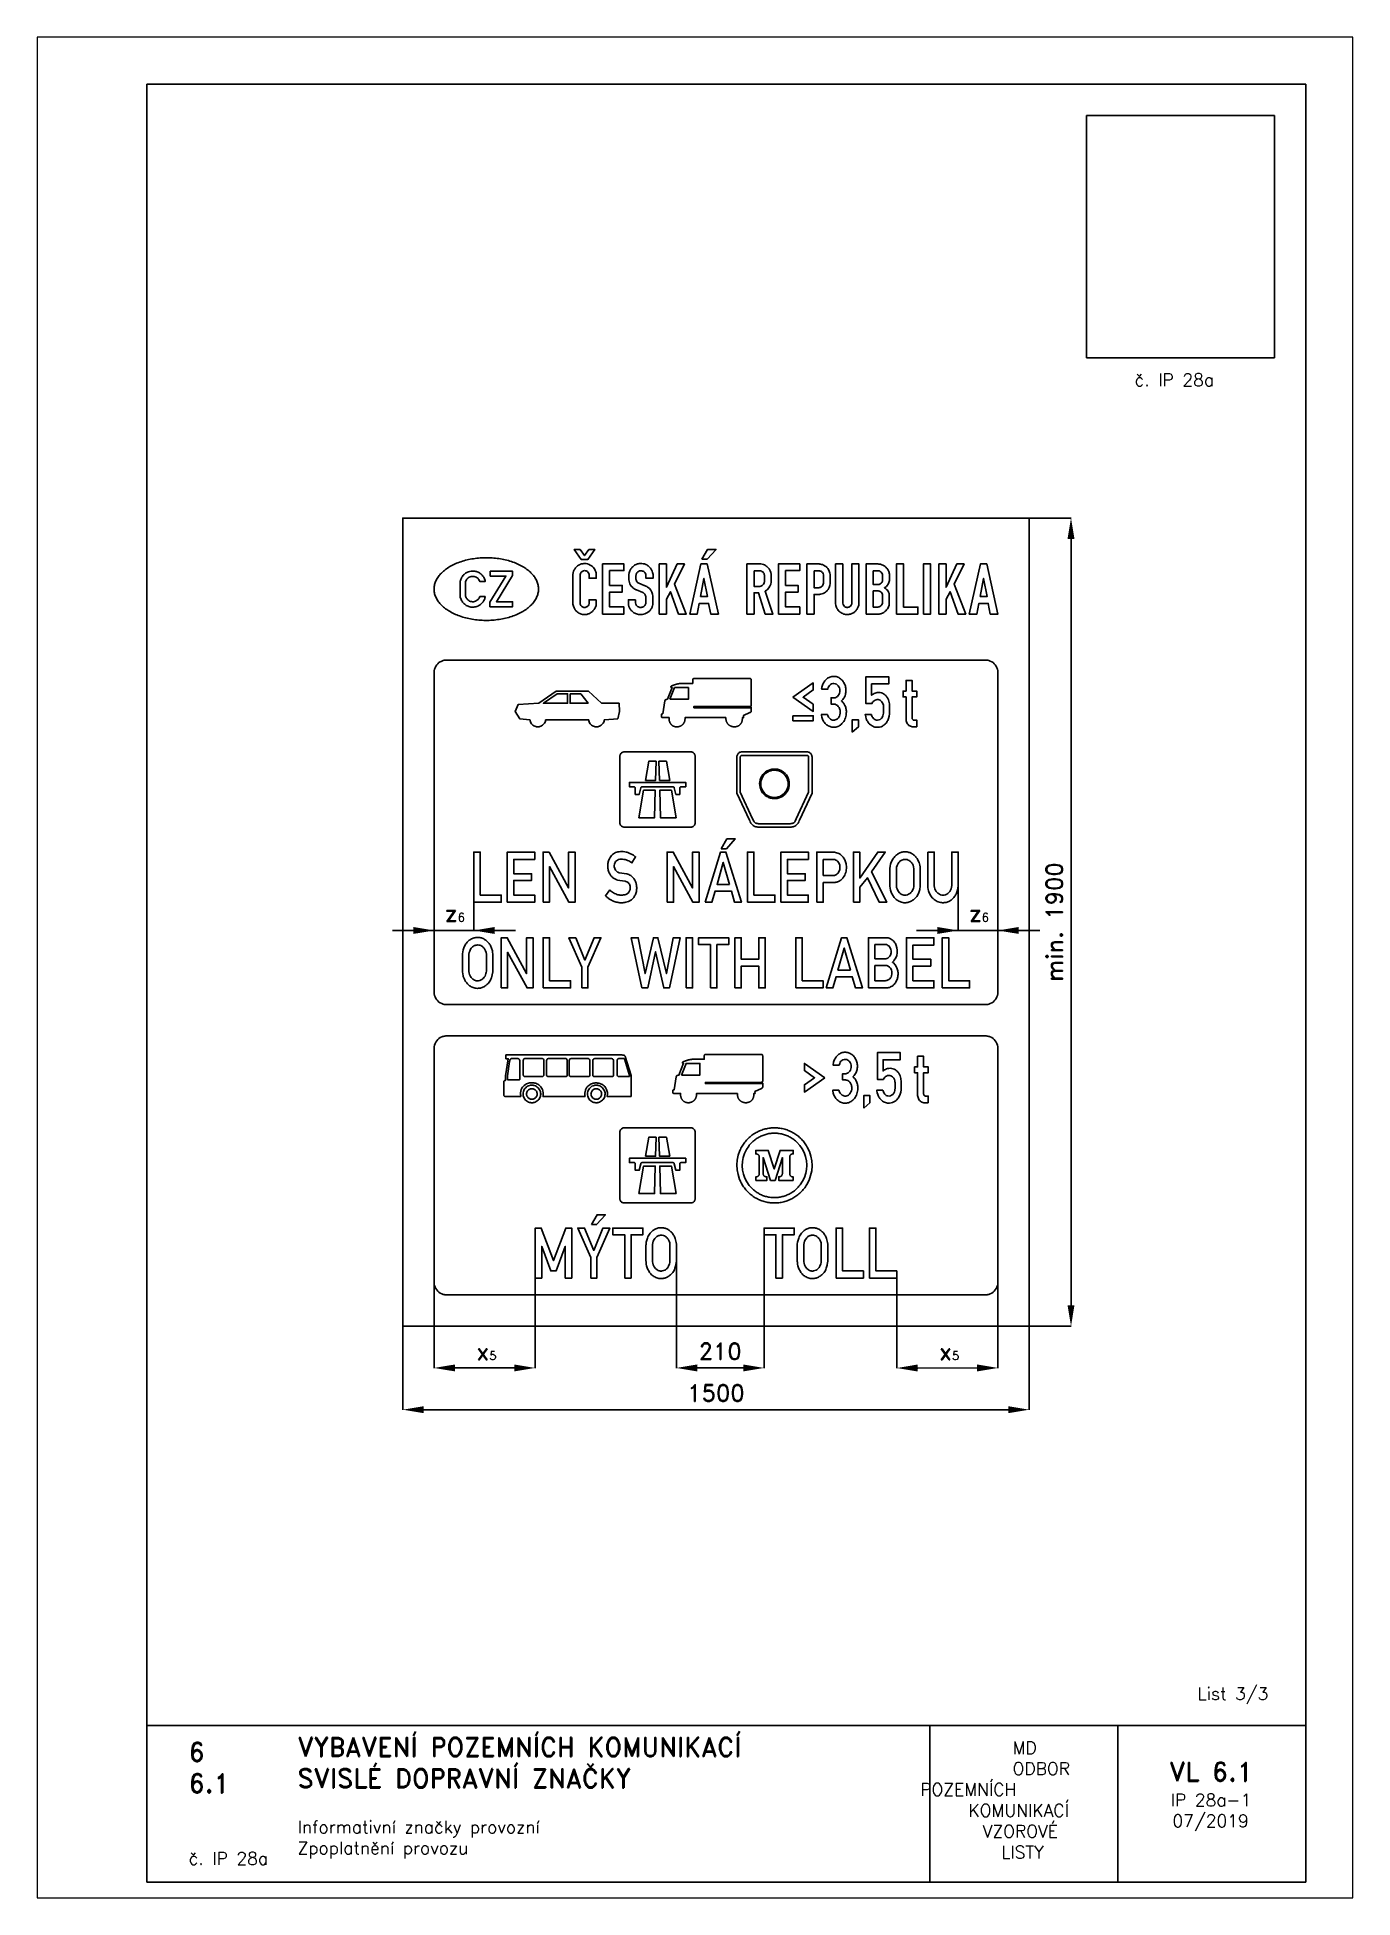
# Paper-space layout 'IP 28a-1-silniční-3' of a CAD drawing. Header units: millimetres. Extents: x 0 to 210, y 0 to 297.
# The model-space entities are those that its viewports show. They can reach past a viewport. Long polylines and large blocks are cut down to what shows.
import ezdxf

# ---------------------------------------------------------------- set-up
doc = ezdxf.new("R2010")
doc.units = ezdxf.units.MM
doc.header["$LTSCALE"] = 5
for name, color, linetype in [('Kóty', 2, 'Continuous'), ('Rozpiska', 7, 'Continuous'), ('Značka', 7, 'Continuous')]:
    doc.layers.add(name, color=color, linetype=linetype)
doc.layers.add('Rámeček', color=6, linetype='Continuous', plot=False)
doc.styles.get("Standard").update_dxf_attribs({"font": 'romand.shx', "height": 40})
doc.dimstyles.get("Standard").update_dxf_attribs({"dimtxt": 40, "dimasz": 50, "dimexe": 0.18, "dimexo": 0.0625, "dimgap": 20, "dimtad": 1, "dimdec": 0, "dimzin": 0, "dimdsep": 46, "dimtxsty": 'Standard', "dimcen": 0.09, "dimadec": 0, "dimazin": 0, "dimtfac": 1, "dimtdec": 0, "dimtofl": 0, "dimtmove": 0, "dimatfit": 3, "dimfxl": 1, "dimtolj": 1, "dimtzin": 0, "dimarcsym": 0})
picture_1 = doc.add_image_def('image3.png', size_in_pixel=(1772, 2286))

psp = doc.layouts.new('IP 28a-1-silniční-3')

# ---------------------------------------------------------------- texts
at = {"layer": 'Rozpiska', "color": 7, "attachment_point": 1}
for s, width, heights, insert, char_height in [('\\pi2.16976;{\\C6;č. IP 28a}', 18.911, [2.67], (173, 243.3), 2), ('List 3/3', 13.9221, [0], (185.21, 33.59), 2), ('6', 149.0422, [0], (24.17, 24.77), 3), ('{\\C6;VYBAVENÍ POZEMNÍCH KOMUNIKACÍ\\P}SVISLÉ DOPRAVNÍ ZNAČKY{\\H1.34524x; }', 149.0422, [0], (41.56, 25.56), 3), ('\\pi14.7414;{\\C6;MD\\P\\pi2.36044;}ODBOR POZEMNÍCH{\\H1.57143x; }\\P\\pi7.69378;KOMUNIKACÍ{\\H1.5x; }\\P\\pi9.97949;{\\C6;VZOROVÉ\\H1.47619x; \\H0.67742x;\\P\\pi12.93187;LISTY\\H1.26984x; }', 33.1018, [0], (140.95, 24.95), 2), ('\\pi1.03113;{\\H1.5x;\\C6;VL 6.1\\P\\pi1.26919;\\H0.66667x;IP 28a-1\\H1.66666x; \\H0.6x;\\P\\pi1.5549;07/2019\\H1.80159x; }', 16.0623, [0], (179.66, 21.61), 2), ('6.1', 149.0422, [0], (24.17, 19.78), 3), ('{\\C6;Informativní značky provozní\\P}Zpoplatnění provozu{\\H1.83333x; }', 149.0422, [0], (41.56, 12.29), 2), ('{\\C6;č. IP 28a}', 15.8293, [2.67], (24.17, 7.28), 2)]:
    psp.add_mtext_dynamic_manual_height_columns(s, width=width, gutter_width=100, heights=heights, dxfattribs=dict(at, insert=insert, char_height=char_height))

msp = doc.modelspace()

# ---------------------------------------------------------------- texts
at = {"layer": 'Kóty', "char_height": 40, "attachment_point": 1}
for s, insert in [('z{\\H0.5x;6}', (6100.7, 1008.9)), ('z{\\H0.5x;6}', (7355.6, 1008.9)), ('x{\\H0.5x;5}', (6176.3, -40.6)), ('x{\\H0.5x;5}', (7284.3, -40.6))]:
    msp.add_mtext_dynamic_manual_height_columns(s, width=46.105, gutter_width=200, heights=[0], dxfattribs=dict(at, insert=insert))

# ---------------------------------------------------------------- blocks, each defined once
blk = doc.blocks.new('*D14')
at = {"layer": 'Defpoints', "color": 0, "transparency": 16777216}
for p in [(7500, 1935), (7600, 1935), (7500, 0)]:
    blk.add_point(p, dxfattribs=at)
at = {"layer": 'Kóty', "color": 0, "lineweight": -2, "transparency": 16777216}
for p, q in [((7500.1, 1935), (7600.2, 1935)), ((7600, 50), (7600, 1885)), ((7500.1, 0), (7600.2, 0))]:
    blk.add_line(p, q, dxfattribs=at)
at = {"layer": 'Kóty', "color": 0, "transparency": 16777216}
for points in [[(7591.7, 1885), (7608.3, 1885), (7600, 1935)], [(7591.7, 50), (7608.3, 50), (7600, 0)]]:
    blk.add_solid(points, dxfattribs=at)
at = {"layer": 'Kóty', "color": 0, "transparency": 16777216, "insert": (7560, 967.5), "char_height": 40, "attachment_point": 5, "rotation": 90}
blk.add_mtext('\\A1;min. 1900', dxfattribs=at)
blk = doc.blocks.new('*D21')
at = {"layer": 'Defpoints', "color": 0, "transparency": 16777216}
for p in [(6865.2, 218.8), (6655.2, 155.2), (6865.2, -100)]:
    blk.add_point(p, dxfattribs=at)
at = {"layer": 'Kóty', "color": 0, "lineweight": -2, "transparency": 16777216}
for p, q in [((6865.2, 218.8), (6865.2, -100.2)), ((6655.2, 155.1), (6655.2, -100.2)), ((6705.2, -100), (6815.2, -100))]:
    blk.add_line(p, q, dxfattribs=at)
at = {"layer": 'Kóty', "color": 0, "transparency": 16777216}
for points in [[(6705.2, -91.7), (6705.2, -108.3), (6655.2, -100)], [(6815.2, -91.7), (6815.2, -108.3), (6865.2, -100)]]:
    blk.add_solid(points, dxfattribs=at)
at = {"layer": 'Kóty', "color": 0, "transparency": 16777216, "insert": (6760.2, -60), "char_height": 40, "attachment_point": 5}
blk.add_mtext('\\A1;210', dxfattribs=at)
blk = doc.blocks.new('*D22')
at = {"layer": 'Defpoints', "color": 0, "transparency": 16777216}
for p in [(6000, 0), (7500, 0), (7500, -200)]:
    blk.add_point(p, dxfattribs=at)
at = {"layer": 'Kóty', "color": 0, "lineweight": -2, "transparency": 16777216}
for p, q in [((6000, -0.1), (6000, -200.2)), ((7500, -0.1), (7500, -200.2)), ((6050, -200), (7450, -200))]:
    blk.add_line(p, q, dxfattribs=at)
at = {"layer": 'Kóty', "color": 0, "transparency": 16777216}
for points in [[(6050, -191.7), (6050, -208.3), (6000, -200)], [(7450, -191.7), (7450, -208.3), (7500, -200)]]:
    blk.add_solid(points, dxfattribs=at)
at = {"layer": 'Kóty', "color": 0, "transparency": 16777216, "insert": (6750, -160), "char_height": 40, "attachment_point": 5}
blk.add_mtext('\\A1;1500', dxfattribs=at)

# ---------------------------------------------------------------- dimensions: what is measured, and where the dimension line sits
at = {"layer": 'Kóty'}
dim = msp.add_linear_dim(base=(7600, 1935), p1=(7500, 0), p2=(7500, 1935), angle=90, text='min. 1900', dimstyle='Standard', dxfattribs=at)
dim.commit()
dim.dimension.update_dxf_attribs({"geometry": '*D14', "text_midpoint": (7560, 967.5)})
for base, p1, p2, picture, middle in [((6865.2, -100), (6655.2, 155.2), (6865.2, 218.8), '*D21', (6760.2, -60)), ((7500, -200), (6000, 0), (7500, 0), '*D22', (6750, -160))]:
    dim = msp.add_linear_dim(base=base, p1=p1, p2=p2, dimstyle='Standard', dxfattribs=at)
    dim.commit()
    dim.dimension.update_dxf_attribs({"geometry": picture, "text_midpoint": middle})

# ---------------------------------------------------------------- linework, layer by layer
at = {"layer": 'Kóty'}
for p, q in [((7329.9, 1055.7), (7329.9, 947.3)), ((6170.1, 1014.9), (6170.1, 947.3)), ((6270.1, 947.5), (5975, 947.5)), ((6075, 947.6), (6075, 947.7)), ((6075, 947.6), (6075, 947.7)), ((6220.1, 947.5), (6270.1, 947.5)), ((7525, 947.5), (7229.9, 947.5)), ((7425, 947.6), (7425, 947.7)), ((7425, 947.6), (7425, 947.7)), ((7475, 947.5), (7525, 947.5)), ((6075, 104.9), (6075, -100.2)), ((6317, 115), (6317, -100.2)), ((7182.9, 114.9), (7182.9, -100.2)), ((7425, 118.5), (7425, -100.2)), ((6125, -100), (6267, -100)), ((7232.9, -100.2), (7375, -100))]:
    msp.add_line(p, q, dxfattribs=at)
for points in [[(6025, 955.8), (6025, 939.2), (6075, 947.5)], [(6220.1, 955.8), (6220.1, 939.2), (6170.1, 947.5)], [(7279.9, 955.8), (7279.9, 939.2), (7329.9, 947.5)], [(7475, 955.8), (7475, 939.2), (7425, 947.5)], [(6125, -91.7), (6125, -108.3), (6075, -100)], [(6267, -91.7), (6267, -108.3), (6317, -100)], [(7232.9, -91.8), (7232.9, -108.5), (7182.9, -100.2)], [(7375, -91.7), (7375, -108.3), (7425, -100)]]:
    msp.add_solid(points, dxfattribs=at)
at = {"layer": 'Značka', "color": 5}
for points in [[(6000, 0), (6000, 1935), (7500, 1935), (7500, 0), (6000, 0)], [(6426.8, 1836.1), (6443.3, 1836.1), (6459.5, 1860), (6445.6, 1859.8), (6434.9, 1845.2), (6424.6, 1859.9), (6410.5, 1859.9), (6426.8, 1836.1)], [(6716.4, 1836.2), (6728.8, 1836.2), (6750, 1859.9), (6730, 1859.9), (6716.4, 1836.2)], [(6208.1, 1722.5), (6208.1, 1733.2), (6246.8, 1796), (6209.6, 1796), (6209.6, 1807.5), (6262.9, 1807.5), (6262.9, 1797.5), (6224.1, 1734.7), (6262.9, 1734.7), (6262.9, 1722.5), (6208.1, 1722.5)], [(6478.3, 1705), (6478.3, 1825), (6529.6, 1825), (6529.6, 1809.1), (6495.3, 1809.1), (6495.3, 1773.7), (6525.4, 1773.7), (6525.4, 1757.6), (6495.3, 1757.6), (6495.3, 1722.1), (6529.6, 1722.1), (6529.6, 1705), (6478.3, 1705)], [(6614.3, 1705), (6614.3, 1825), (6631.4, 1825), (6631.4, 1769.4), (6657.2, 1825), (6674.5, 1825), (6650.7, 1776.8), (6678.6, 1705), (6660.3, 1705), (6641, 1758.5), (6631.4, 1740.5), (6631.4, 1705), (6614.3, 1705)], [(6687.1, 1705), (6713.7, 1825), (6728.7, 1825), (6755.6, 1705), (6737.3, 1705), (6732.3, 1730.7), (6710, 1730.7), (6705.2, 1705), (6687.1, 1705)], [(6713, 1746.8), (6729.4, 1746.8), (6721.2, 1790.6), (6713, 1746.8)], [(6899.4, 1705), (6899.4, 1825), (6950.7, 1825), (6950.7, 1809.1), (6916.4, 1809.1), (6916.4, 1773.7), (6946.5, 1773.7), (6946.5, 1757.6), (6916.4, 1757.6), (6916.4, 1722.1), (6950.7, 1722.1), (6950.7, 1705), (6899.4, 1705)], [(7182.1, 1705), (7182.1, 1825), (7199.3, 1825), (7199.3, 1722), (7233.6, 1722), (7233.6, 1705), (7182.1, 1705)], [(7246.6, 1705), (7246.6, 1825), (7263.7, 1825), (7263.7, 1705), (7246.6, 1705)], [(7283.7, 1705), (7283.7, 1825), (7300.8, 1825), (7300.8, 1769.4), (7326.7, 1825), (7343.9, 1825), (7320.1, 1776.8), (7348, 1705), (7329.7, 1705), (7310.5, 1758.5), (7300.8, 1740.5), (7300.8, 1705), (7283.7, 1705)], [(7356.5, 1705), (7383.1, 1825), (7398.2, 1825), (7425, 1705), (7406.7, 1705), (7401.8, 1730.7), (7379.4, 1730.7), (7374.6, 1705), (7356.5, 1705)], [(7382.5, 1746.8), (7398.9, 1746.8), (7390.6, 1790.6), (7382.5, 1746.8)], [(6639.8, 1501.1), (6684, 1501.1), (6684, 1529.2), (6650.8, 1529.2), (6639.8, 1501.1)], [(6934.3, 1506.1), (6982.8, 1540.4), (6982.8, 1523.3), (6958.5, 1506.1), (6982.8, 1489), (6982.8, 1471.9), (6934.3, 1506.1)], [(6369.4, 1514.3), (6336.7, 1491.7), (6394.7, 1491.7), (6394.7, 1514.3), (6369.4, 1514.3)], [(6400.8, 1514.3), (6400.8, 1491.7), (6443.7, 1491.7), (6426.3, 1514.3), (6400.8, 1514.3)], [(6934.3, 1461.6), (6982.8, 1461.6), (6982.8, 1449.6), (6934.3, 1449.6), (6934.3, 1461.6)], [(7076.2, 1422), (7076.2, 1452.2), (7090.9, 1452.2), (7090.9, 1435), (7076.2, 1422)], [(6762.5, 1143.2), (6774.8, 1143.2), (6796.1, 1166.8), (6776, 1166.8), (6762.5, 1143.2)], [(6170.1, 1015), (6170.1, 1135), (6185.6, 1135), (6185.6, 1032.2), (6235.6, 1032.2), (6235.6, 1015), (6170.1, 1015)], [(6250.1, 1015), (6250.1, 1135), (6315.9, 1135), (6315.9, 1117.7), (6265.6, 1117.7), (6265.6, 1083.5), (6308.5, 1083.5), (6308.5, 1067.4), (6265.6, 1067.4), (6265.6, 1032.1), (6315.8, 1032.1), (6315.8, 1015), (6250.1, 1015)], [(6335.9, 1015), (6335.9, 1135), (6350.5, 1135), (6396.9, 1049.4), (6396.9, 1135), (6412.5, 1135), (6412.4, 1015), (6397.7, 1015), (6351.3, 1100.5), (6351.3, 1015), (6335.9, 1015)], [(6633, 1015), (6633, 1135), (6647.6, 1135), (6694, 1049.4), (6694, 1135), (6709.6, 1135), (6709.5, 1015), (6694.9, 1015), (6648.4, 1100.5), (6648.4, 1015), (6633, 1015)], [(6724, 1015), (6761, 1135), (6773.9, 1135), (6810.9, 1015), (6794.5, 1015), (6786.9, 1041.8), (6747.9, 1041.8), (6740.4, 1015), (6724, 1015)], [(6825.3, 1015), (6825.3, 1135), (6840.8, 1135), (6840.8, 1032.2), (6890.9, 1032.2), (6890.9, 1015), (6825.3, 1015)], [(6905.3, 1015), (6905.3, 1135), (6971.1, 1135), (6971.1, 1117.7), (6920.8, 1117.7), (6920.8, 1083.5), (6963.7, 1083.5), (6963.7, 1067.4), (6920.8, 1067.4), (6920.8, 1032.1), (6971, 1032.1), (6971, 1015), (6905.3, 1015)], [(7078.9, 1015), (7078.9, 1135), (7094.3, 1135), (7094.3, 1072.8), (7137.2, 1135), (7155.4, 1135), (7122.6, 1087.8), (7159, 1015), (7140.8, 1015), (7112.5, 1073.8), (7094.3, 1051.3), (7094.3, 1015), (7078.9, 1015)], [(6782.4, 1057.8), (6767.4, 1110.5), (6752.5, 1057.8), (6782.4, 1057.8)], [(6235.6, 810), (6235.6, 930), (6250.3, 930), (6296.6, 844.4), (6296.6, 930), (6312.2, 930), (6312.1, 810), (6297.5, 810), (6251.1, 895.5), (6251.1, 810), (6235.6, 810)], [(6336, 810), (6336, 930), (6351.5, 930), (6351.5, 827.2), (6401.6, 827.2), (6401.6, 810), (6336, 810)], [(6428.7, 810), (6428.7, 859.4), (6397.7, 930), (6414.2, 930), (6436, 876.5), (6457.9, 930), (6474.4, 930), (6443.3, 859.4), (6443.3, 810), (6428.7, 810)], [(6572.7, 810), (6547.2, 930), (6563.8, 930), (6580.1, 844.4), (6600.2, 930), (6611.1, 930), (6631.1, 844.4), (6647.6, 930), (6664.1, 930), (6638.4, 810), (6624.7, 810), (6605.5, 896.5), (6586.4, 810), (6572.7, 810)], [(6678.5, 810), (6678.5, 930), (6694, 930), (6694, 810), (6678.5, 810)], [(6736.8, 810), (6736.8, 913.8), (6708.4, 913.8), (6708.4, 930), (6780.6, 930), (6780.6, 913.8), (6752.2, 913.8), (6752.2, 810), (6736.8, 810)], [(6795.1, 810), (6795.1, 930), (6810.5, 930), (6810.5, 878.5), (6852.4, 878.5), (6852.4, 930), (6868, 930), (6868, 810), (6852.4, 810), (6852.4, 862.4), (6810.5, 862.4), (6810.5, 810), (6795.1, 810)], [(6940.8, 810), (6940.8, 930), (6956.3, 930), (6956.3, 827.2), (7006.4, 827.2), (7006.4, 810), (6940.8, 810)], [(7013.6, 810), (7050.5, 930), (7063.4, 930), (7100.4, 810), (7084, 810), (7076.4, 836.8), (7037.4, 836.8), (7029.9, 810), (7013.6, 810)], [(7071.9, 852.8), (7057, 905.5), (7042, 852.8), (7071.9, 852.8)], [(7205.9, 810), (7205.9, 930), (7271.7, 930), (7271.7, 912.7), (7221.4, 912.7), (7221.4, 878.5), (7264.3, 878.5), (7264.3, 862.4), (7221.4, 862.4), (7221.4, 827.1), (7271.6, 827.1), (7271.6, 810), (7205.9, 810)], [(7291.7, 810), (7291.7, 930), (7307.2, 930), (7307.2, 827.2), (7357.2, 827.2), (7357.2, 810), (7291.7, 810)], [(6667.3, 601.1), (6711.5, 601.1), (6711.5, 629.2), (6678.3, 629.2), (6667.3, 601.1)], [(7010.3, 595), (6961.8, 629.3), (6961.8, 612.1), (6986, 595), (6961.8, 577.9), (6961.8, 560.7), (7010.3, 595)], [(7103.7, 522), (7103.7, 552.2), (7118.4, 552.2), (7118.4, 535), (7103.7, 522)], [(6317, 115), (6317, 235), (6331.7, 235), (6360.8, 157), (6390.1, 235), (6404.6, 235), (6404.6, 115), (6389.1, 115), (6389.1, 191.1), (6367.2, 132.3), (6354.5, 132.3), (6332.6, 191.1), (6332.6, 115), (6317, 115)], [(6450.1, 115), (6450.1, 164.4), (6419.1, 235), (6435.5, 235), (6457.4, 181.5), (6479.2, 235), (6495.7, 235), (6464.6, 164.4), (6464.7, 115), (6450.1, 115)], [(6451.7, 243.2), (6464, 243.2), (6485.3, 266.8), (6465.2, 266.8), (6451.7, 243.2)], [(6531.3, 115), (6531.3, 218.8), (6502.9, 218.8), (6502.9, 235), (6575.1, 235), (6575.1, 218.8), (6546.7, 218.8), (6546.7, 115), (6531.3, 115)], [(6893.5, 115), (6893.5, 218.8), (6865.2, 218.8), (6865.2, 235), (6937.4, 235), (6937.4, 218.8), (6909, 218.8), (6909, 115), (6893.5, 115)], [(7037.4, 115), (7037.4, 235), (7052.9, 235), (7052.9, 132.2), (7103, 132.2), (7103, 115), (7037.4, 115)], [(7117.4, 115), (7117.4, 235), (7132.9, 235), (7132.9, 132.2), (7182.9, 132.2), (7182.9, 115), (7117.4, 115)]]:
    msp.add_lwpolyline(points, dxfattribs=at)
for points in [[(6325, 1765), (6325, 1764.5), (6325, 1764, -0.053734), (6323.7, 1754.1, -0.053134), (6320.3, 1744.6, -0.053671), (6314.7, 1735.1, -0.040659), (6307.4, 1726.7, -0.03682), (6297.8, 1718.3, -0.030789), (6287.2, 1711.3, -0.029233), (6274.5, 1704.7, -0.024838), (6261.1, 1699.6, -0.023716), (6246.1, 1695.3, -0.021656), (6230.8, 1692.3, -0.021219), (6214.6, 1690.5, -0.020605), (6198.4, 1690, -0.020626), (6182.2, 1690.7, -0.021377), (6166.1, 1692.8, -0.021886), (6150.9, 1696, -0.024182), (6136.1, 1700.5, -0.025277), (6122.9, 1705.9, -0.029681), (6110.5, 1712.7, -0.031589), (6100.1, 1719.8, -0.03885), (6090.9, 1728.4, -0.041414), (6084, 1736.9, -0.051356), (6078.8, 1746.5, -0.052649), (6075.8, 1756.1, -0.057784), (6075, 1766, -0.057714), (6076.3, 1775.9, -0.051492), (6079.7, 1785.4, -0.050024), (6085.3, 1794.9, -0.040215), (6092.6, 1803.4, -0.037665), (6102.1, 1811.7, -0.030757), (6112.8, 1818.7, -0.02895), (6125.5, 1825.3, -0.024815), (6138.9, 1830.4, -0.023772), (6153.9, 1834.8, -0.021674), (6169.2, 1837.7, -0.0212), (6185.4, 1839.5, -0.020606), (6201.6, 1840, -0.020635), (6217.8, 1839.3, -0.021388), (6233.9, 1837.2, -0.021885), (6249.1, 1834, -0.02415), (6263.9, 1829.5, -0.0253), (6277.1, 1824.1, -0.029699), (6289.5, 1817.3, -0.031586), (6299.9, 1810.2, -0.038946), (6309.1, 1801.7, -0.041412), (6315.9, 1793.1, -0.050831), (6321.1, 1783.5, -0.050064), (6324.1, 1774.4, -0.057378), (6325, 1765)], [(6197.4, 1746.8), (6197.1, 1745.2), (6196.7, 1743.7, -0.074244), (6193.4, 1736.1, -0.073365), (6188, 1729.7, -0.08747), (6179.7, 1724.2, -0.087042), (6170, 1721.9, -0.081782), (6160.7, 1722.4, -0.082626), (6152.1, 1725.9, -0.082257), (6144.8, 1731.9, -0.076618), (6139.7, 1739.9, -0.049008), (6137.8, 1744.9, -0.06405), (6137.2, 1750.1), (6137.2, 1750.7), (6137.2, 1751.3), (6137.2, 1779.8), (6137.2, 1780.7), (6137.3, 1781.6, -0.076242), (6139.5, 1789.8, -0.076952), (6144.1, 1797.1, -0.073255), (6150, 1802.7, -0.069839), (6157.2, 1806.4, -0.059247), (6163.9, 1808, -0.060641), (6170.8, 1808, -0.068021), (6178.4, 1806.2, -0.066382), (6185.3, 1802.4, -0.053946), (6190.1, 1798.3, -0.055319), (6193.8, 1793.3), (6195.7, 1789.6), (6196.9, 1785.7), (6197.2, 1784.4), (6197.5, 1783.2), (6184.2, 1783.2), (6183.6, 1784.5), (6183.1, 1785.8, 0.060748), (6180.8, 1789.2, 0.062659), (6177.8, 1792, 0.078712), (6173.3, 1794.4, 0.078036), (6168.2, 1795.3, 0.073284), (6163.4, 1794.9, 0.073359), (6158.9, 1793.1, 0.069969), (6155.2, 1790.4, 0.070226), (6152.4, 1786.7), (6151.3, 1784.4), (6150.5, 1782), (6150.2, 1780.6), (6150, 1779.2), (6150, 1778.8), (6150, 1778.4), (6150, 1751.5), (6150, 1751), (6150.1, 1750.4, 0.059676), (6151.1, 1746.1, 0.068178), (6153.1, 1742.2, 0.071969), (6156.1, 1738.8, 0.068629), (6159.9, 1736.3, 0.071736), (6164.4, 1734.8, 0.073119), (6169.2, 1734.7, 0.08261), (6174.5, 1736, 0.081845), (6179.1, 1739, 0.058802), (6181.7, 1741.9, 0.059187), (6183.6, 1745.2), (6183.9, 1746), (6184.2, 1746.8), (6197.4, 1746.8)], [(6463.2, 1739.2), (6463.2, 1730.9), (6463.2, 1730.5), (6463.2, 1730.1), (6462.7, 1725.9), (6461.3, 1721.8, -0.074669), (6456.9, 1714.3, -0.081614), (6450.4, 1708.5, -0.069988), (6444.1, 1705.3, -0.06917), (6437.1, 1704, -0.086246), (6427.9, 1704.9, -0.08667), (6419.6, 1708.8, -0.070109), (6414.2, 1713.6, -0.067958), (6410.2, 1719.7), (6408.4, 1724.3), (6407.5, 1729.1), (6407.5, 1729.7), (6407.4, 1730.3), (6407.4, 1798.8), (6407.5, 1799.1), (6407.5, 1799.5), (6408, 1803.6), (6409.1, 1807.6, -0.078259), (6412.7, 1814.6, -0.077474), (6418.2, 1820.2, -0.055449), (6422.9, 1823.2, -0.051607), (6428.2, 1825.1, -0.050436), (6433.6, 1826, -0.052949), (6439.2, 1825.8, -0.066008), (6445.9, 1824, -0.064085), (6451.9, 1820.6, -0.055912), (6456.4, 1816.6, -0.058595), (6459.8, 1811.7, -0.05505), (6462, 1806.5, -0.050208), (6463.1, 1800.8), (6463.2, 1800.2), (6463.3, 1799.6), (6463.3, 1790.8), (6446.1, 1790.8), (6446.1, 1798.8), (6446.1, 1799.3), (6446, 1799.8), (6445.4, 1802.2), (6444.2, 1804.3, 0.07575), (6442, 1806.7, 0.082093), (6439.2, 1808.3, 0.103145), (6435, 1809.1, 0.106119), (6430.9, 1808.1, 0.080212), (6428.4, 1806.5, 0.074284), (6426.4, 1804.2), (6425.3, 1802), (6424.7, 1799.7), (6424.6, 1799.2), (6424.5, 1798.7), (6424.5, 1731.9), (6424.6, 1731.5), (6424.6, 1731.1), (6425.1, 1728.5), (6426.3, 1726, 0.083712), (6428.6, 1723.4, 0.087832), (6431.6, 1721.7, 0.089797), (6435.1, 1720.9, 0.089064), (6438.5, 1721.5, 0.078251), (6441.3, 1722.8, 0.073533), (6443.6, 1724.9), (6445.2, 1727.5), (6446, 1730.3), (6446.1, 1730.8), (6446.1, 1731.2), (6446.1, 1739.2), (6463.2, 1739.2)], [(6557.3, 1739.4), (6557.3, 1733), (6557.3, 1732.6), (6557.3, 1732.3), (6558.1, 1728.9, 0.080271), (6559.8, 1725.7), (6561.8, 1723.6, 0.068389), (6564.4, 1722.1, 0.072144), (6567.5, 1721.2, 0.059819), (6570.9, 1721.1, 0.062281), (6574.2, 1721.8, 0.080519), (6577.2, 1723.4, 0.0823), (6579.6, 1725.8, 0.07279), (6581.2, 1728.8), (6581.6, 1729.8), (6581.8, 1730.9), (6581.9, 1731.4), (6581.9, 1731.8), (6581.9, 1745.9), (6581.9, 1746.4), (6581.9, 1746.9), (6581.5, 1748.9), (6580.7, 1750.9), (6579.7, 1752.8), (6578.2, 1754.4), (6577.2, 1755.3), (6576, 1756), (6575.5, 1756.2), (6575, 1756.5), (6559.3, 1762.8), (6559, 1762.9), (6558.6, 1763.1), (6555.8, 1764.5), (6553.2, 1766.2, -0.047684), (6548.9, 1770, -0.053447), (6545.4, 1774.5, -0.061681), (6542.7, 1780.4, -0.062543), (6541.4, 1786.7), (6541.4, 1787.2), (6541.3, 1787.7), (6541.3, 1798), (6541.3, 1798.8), (6541.4, 1799.7), (6542.1, 1804.2), (6543.6, 1808.5, -0.059331), (6547.2, 1814.6, -0.064933), (6552.1, 1819.7, -0.070437), (6558.5, 1823.7, -0.069026), (6565.7, 1825.8, -0.059151), (6572.1, 1826.1, -0.059521), (6578.4, 1825, -0.073656), (6585.8, 1821.6, -0.07234), (6591.9, 1816.3, -0.058682), (6595.7, 1811, -0.059673), (6598.2, 1805), (6598.8, 1802.4), (6599.2, 1799.7), (6599.2, 1799.1), (6599.3, 1798.6), (6599.3, 1790.8), (6582.1, 1790.8), (6582.1, 1797.2), (6582.1, 1797.6), (6582, 1797.9), (6581.7, 1800), (6581, 1802, 0.084285), (6579.3, 1804.7, 0.070668), (6576.8, 1806.8, 0.067008), (6574, 1808.2, 0.070657), (6570.9, 1808.8, 0.096882), (6566.5, 1808.3, 0.097824), (6562.6, 1806.1, 0.080456), (6560.3, 1803.6, 0.088385), (6558.9, 1800.5), (6558.6, 1799.3), (6558.5, 1798.1), (6558.4, 1797.7), (6558.4, 1797.4), (6558.4, 1789.6), (6558.4, 1789.3), (6558.4, 1789), (6558.9, 1786.7), (6559.7, 1784.5), (6560.8, 1782.6), (6562.3, 1780.9), (6563.3, 1780.1), (6564.3, 1779.4), (6564.7, 1779.2), (6565.1, 1779), (6578.1, 1773.8), (6578.5, 1773.6), (6578.9, 1773.4), (6581.7, 1772.2), (6584.4, 1770.9, -0.046303), (6587.9, 1768.7), (6590.9, 1766), (6594.1, 1762.2), (6596.5, 1757.9), (6598.2, 1753.1), (6599, 1748.1), (6599.1, 1747.7), (6599.1, 1747.3), (6599.1, 1732.1), (6599.1, 1731.8), (6599.1, 1731.5), (6598.6, 1728.1), (6597.9, 1724.8, -0.0699), (6595.2, 1718.2, -0.066474), (6590.8, 1712.6, -0.06012), (6585.7, 1708.5, -0.058487), (6579.9, 1705.6, -0.060283), (6573.2, 1704, -0.058871), (6566.3, 1704, -0.077491), (6557.5, 1706.3, -0.082881), (6549.8, 1711.2, -0.070851), (6544.8, 1716.8, -0.072735), (6541.6, 1723.5), (6540.7, 1727.2), (6540.2, 1731), (6540.1, 1731.4), (6540.1, 1731.8), (6540.1, 1739.4), (6557.3, 1739.4)], [(6824.1, 1705), (6824.1, 1825), (6855.6, 1825), (6856.4, 1825), (6857.2, 1825, -0.083796), (6864.1, 1823.5, -0.068638), (6870.4, 1819.9, -0.068571), (6875.9, 1814.7, -0.072059), (6879.7, 1808.4), (6881.1, 1804.5), (6882, 1800.5), (6882, 1799.9), (6882.1, 1799.3), (6882.1, 1782.9), (6882, 1782.2), (6882, 1781.5), (6881, 1776.6), (6879.2, 1772), (6876.8, 1767.9), (6873.6, 1764.3), (6871.4, 1762.3), (6868.9, 1760.6), (6868.3, 1760.2), (6867.7, 1759.9), (6886.4, 1705), (6868.1, 1705), (6852, 1756.3), (6841.3, 1756.3), (6841.3, 1705), (6824.1, 1705)], [(6841.3, 1808.8), (6841.3, 1771.4), (6854.4, 1771.4), (6854.9, 1771.4), (6855.3, 1771.4, 0.089645), (6859.2, 1772.4, 0.09575), (6862.4, 1774.7), (6864, 1776.6), (6865.1, 1778.8), (6865.7, 1780.4), (6866, 1782), (6866.1, 1782.4), (6866.1, 1782.9), (6866.1, 1797.2), (6866, 1797.6), (6866, 1798), (6865.7, 1800), (6865, 1801.9), (6863.7, 1804.2), (6861.9, 1806.1), (6860, 1807.4), (6857.9, 1808.3), (6856.5, 1808.6, 0.034668), (6855.1, 1808.8), (6854.6, 1808.8), (6854.1, 1808.8), (6841.3, 1808.8)], [(6967.7, 1705), (6967.7, 1825), (6996.9, 1825), (6997.5, 1825), (6998.1, 1824.9, -0.041186), (7002.7, 1824.1, -0.04468), (7007.1, 1822.5, -0.066093), (7012.9, 1819, -0.064517), (7017.6, 1814.1), (7020.3, 1810), (7022.1, 1805.5), (7022.9, 1802.7), (7023.3, 1799.8), (7023.4, 1799.2), (7023.5, 1798.5), (7023.5, 1778.9), (7023.5, 1778.6), (7023.5, 1778.3), (7022.8, 1773.3), (7020.9, 1768.6, -0.058983), (7017.3, 1762.6, -0.07002), (7012.3, 1757.8, -0.06339), (7006.7, 1754.6, -0.051441), (7000.5, 1752.7), (6999.1, 1752.4), (6997.6, 1752.2), (6996.8, 1752.2), (6996.1, 1752.2), (6984.8, 1752.2), (6984.8, 1705), (6967.7, 1705)], [(6984.7, 1808.8), (6984.7, 1768.3), (6995.5, 1768.3, 0.003173), (6996, 1768.3), (6996.5, 1768.3, 0.069186), (6999.4, 1768.9, 0.066885), (7002, 1770.2), (7004.1, 1772), (7005.7, 1774.1), (7006.8, 1776.5), (7007.3, 1779), (7007.3, 1779.3), (7007.4, 1779.7), (7007.4, 1797.8), (7007.3, 1798.4), (7007.2, 1799), (7006.4, 1802), (7004.7, 1804.6, 0.076216), (7002.3, 1806.8, 0.073095), (6999.3, 1808.2), (6998, 1808.6), (6996.6, 1808.8), (6996.1, 1808.8), (6995.6, 1808.8), (6984.7, 1808.8)], [(7036.5, 1825), (7053.6, 1825), (7053.6, 1732.1), (7053.6, 1731.7), (7053.6, 1731.3), (7054.4, 1728.1), (7056, 1725.3), (7057.8, 1723.3), (7060.2, 1722, 0.078569), (7063.1, 1721.1, 0.078186), (7066.2, 1721.3, 0.079668), (7069.3, 1722.3, 0.071865), (7071.9, 1724.2), (7073.5, 1726.1), (7074.6, 1728.3), (7074.9, 1729.5), (7075.1, 1730.7), (7075.1, 1731.1), (7075.2, 1731.4), (7075.2, 1825), (7092.3, 1825), (7092.3, 1730.9), (7092.3, 1730.4), (7092.2, 1729.8), (7091.8, 1726.1), (7090.6, 1722.5, -0.06555), (7087.1, 1715.8, -0.071523), (7082, 1710.3, -0.075371), (7075.4, 1706.2, -0.073926), (7067.9, 1704.2, -0.091694), (7058, 1704.6, -0.096269), (7049, 1708.5, -0.081668), (7042.8, 1714, -0.076567), (7038.7, 1721.1), (7037.2, 1725.5), (7036.5, 1730.1), (7036.5, 1730.5), (7036.5, 1731), (7036.5, 1825)], [(7109.3, 1705), (7109.3, 1825), (7138.6, 1825), (7139.2, 1824.9), (7139.7, 1824.9, -0.025904), (7143.6, 1824.2, -0.035128), (7147.3, 1823.1, -0.074831), (7154, 1819.5, -0.07038), (7159.5, 1814, -0.078685), (7163.7, 1806.8, -0.10155), (7165.1, 1798.8), (7165.1, 1798.5), (7165.1, 1798.2), (7165.1, 1786.3), (7165.1, 1786), (7165.1, 1785.7), (7164.7, 1783.2), (7164, 1780.7), (7162.4, 1777), (7160, 1773.6), (7158, 1771.4), (7155.6, 1769.6), (7154.4, 1768.8), (7153.1, 1768.1), (7154.4, 1767.3), (7155.6, 1766.5), (7158.6, 1764.1), (7161.1, 1761.2), (7163.2, 1757.8), (7164.4, 1754.1), (7164.7, 1752.4), (7165, 1750.7), (7165, 1750.3), (7165, 1749.9), (7165, 1731.8), (7165, 1731.4), (7165, 1730.9), (7164.3, 1726.7), (7163.1, 1722.6, -0.059048), (7160.4, 1717.5, -0.054172), (7156.6, 1713, -0.057016), (7151.7, 1709.1, -0.059287), (7146.1, 1706.5, -0.034865), (7142.7, 1705.5, -0.036614), (7139.3, 1705.1), (7138.5, 1705), (7137.7, 1705), (7109.3, 1705)], [(7126.5, 1808.8), (7126.5, 1775.6), (7137.5, 1775.6), (7137.9, 1775.6), (7138.4, 1775.7, 0.046282), (7141, 1776.2, 0.070771), (7143.4, 1777.3), (7145.2, 1778.7), (7146.7, 1780.5), (7147.6, 1782), (7148.3, 1783.6), (7148.7, 1784.9), (7148.9, 1786.2), (7149, 1786.5), (7149, 1786.8), (7149, 1797.5), (7149, 1797.9), (7148.9, 1798.2), (7148.4, 1800.7), (7147.4, 1803), (7145.7, 1805.4), (7143.3, 1807.2), (7141.2, 1808.3, 0.068302), (7138.9, 1808.7), (7138.3, 1808.8), (7137.7, 1808.8), (7126.5, 1808.8)], [(7126.5, 1760.5), (7126.5, 1722), (7137.3, 1722), (7137.7, 1722), (7138, 1722, 0.052678), (7140.3, 1722.4, 0.059165), (7142.5, 1723.3), (7144.6, 1724.7), (7146.3, 1726.4), (7147.4, 1728.2), (7148.3, 1730.1), (7148.7, 1731.2), (7148.9, 1732.4), (7148.9, 1732.8), (7149, 1733.2), (7149, 1748.8), (7149, 1749.4), (7148.9, 1750), (7148.5, 1752.1), (7147.7, 1754.1), (7146.2, 1756.5), (7144.3, 1758.3), (7142.8, 1759.2), (7141.2, 1759.9), (7140.1, 1760.3), (7139, 1760.5), (7138.5, 1760.5), (7137.9, 1760.5), (7126.5, 1760.5)], [(6105, 770), (6104.9, 770), (6104.8, 770, -0.032178), (6100.9, 770.3, -0.035481), (6097.1, 771.1, -0.036301), (6093.4, 772.3), (6089.9, 774.1), (6086.7, 776.2), (6083.8, 778.8), (6081.2, 781.7), (6079.1, 784.9), (6077.3, 788.4), (6076.1, 792.1), (6075.3, 795.9), (6075, 799.8), (6075, 799.9), (6075, 800), (6075, 1565), (6075, 1565.1), (6075, 1565.2), (6075.3, 1569.1), (6076.1, 1572.9), (6077.3, 1576.6), (6079.1, 1580.1), (6081.2, 1583.3), (6083.8, 1586.2), (6086.7, 1588.8), (6089.9, 1590.9, -0.034022), (6093.4, 1592.7, -0.033393), (6097.1, 1593.9, -0.034139), (6100.9, 1594.7, -0.036787), (6104.8, 1595), (6104.9, 1595), (6105, 1595), (7395, 1595), (7395.1, 1595), (7395.2, 1595, -0.032209), (7399.1, 1594.7, -0.035419), (7402.9, 1593.9, -0.036245), (7406.6, 1592.7), (7410.1, 1590.9), (7413.3, 1588.8), (7416.2, 1586.2), (7418.8, 1583.3), (7420.9, 1580.1), (7422.7, 1576.6), (7423.9, 1572.9), (7424.7, 1569.1), (7425, 1565.2), (7425, 1565.1), (7425, 1565), (7425, 800), (7425, 799.9), (7425, 799.8), (7424.7, 795.9), (7423.9, 792.1), (7422.7, 788.4), (7420.9, 784.9), (7418.8, 781.7), (7416.2, 778.8), (7413.3, 776.2), (7410.1, 774.1), (7406.6, 772.3), (7402.9, 771.1, -0.034108), (7399.1, 770.3, -0.036756), (7395.2, 770), (7395.1, 770), (7395, 770), (6105, 770)], [(6482.5, 1451.8), (6482.2, 1450.2), (6481.9, 1448.7), (6481.1, 1446.4), (6479.9, 1444.2), (6478.6, 1442.2), (6476.9, 1440.3), (6475, 1438.7), (6473, 1437.4), (6470.8, 1436.3), (6468.4, 1435.6, -0.034338), (6466, 1435.1, -0.034369), (6463.6, 1435, -0.034419), (6461.1, 1435.2, -0.034293), (6458.7, 1435.7), (6456.4, 1436.5), (6454.2, 1437.6), (6452.2, 1439), (6450.4, 1440.7), (6448.8, 1442.5), (6447.4, 1444.6), (6446.3, 1446.8), (6445.6, 1449.2), (6445.3, 1450.5), (6445.1, 1451.8), (6445.1, 1451.8), (6342.2, 1451.8), (6342, 1451.8), (6341.7, 1450.2), (6341.4, 1448.7), (6340.6, 1446.4), (6339.5, 1444.2), (6338.1, 1442.2), (6336.4, 1440.3), (6334.6, 1438.7), (6332.5, 1437.4), (6330.3, 1436.3), (6327.9, 1435.6, -0.034338), (6325.5, 1435.1, -0.034369), (6323.1, 1435, -0.034441), (6320.6, 1435.2, -0.034377), (6318.2, 1435.7), (6315.9, 1436.5), (6313.7, 1437.6), (6311.7, 1439), (6309.9, 1440.7), (6308.3, 1442.5), (6306.9, 1444.6), (6305.9, 1446.8), (6305.1, 1449.2), (6304.9, 1450.5), (6304.6, 1451.8), (6304.6, 1451.8), (6279.9, 1454.5), (6269.3, 1472.2), (6276, 1488.4), (6326, 1491.7), (6367.4, 1520.4), (6444.3, 1520.4), (6476, 1491.7), (6518.1, 1491.7), (6519.3, 1472.2), (6514.7, 1454.5), (6482.7, 1451.8), (6482.5, 1451.8)], [(6773.9, 1457.3), (6675.8, 1457.3), (6675.8, 1457.3), (6675.8, 1457.2), (6675.8, 1457), (6675.8, 1456.7), (6675.8, 1456.4), (6675.8, 1456.2), (6675.8, 1455.9), (6675.8, 1455.7), (6675.8, 1455.5), (6675.9, 1455.3), (6675.9, 1455.1), (6675.9, 1454.8), (6675.9, 1454.8), (6675.9, 1454.8), (6675.9, 1454.6), (6675.9, 1454.5), (6675.8, 1454.2), (6675.8, 1453.9), (6675.8, 1453.2), (6675.7, 1452.5), (6675.6, 1451.5), (6675.5, 1450.6), (6675.3, 1449.7), (6675, 1448.7), (6674.8, 1448), (6674.5, 1447.3), (6674.2, 1446.4), (6673.7, 1445.5), (6673.3, 1444.7), (6672.9, 1443.9), (6672.4, 1443.3), (6672, 1442.6), (6671.5, 1442), (6671, 1441.4), (6670.6, 1441), (6670.2, 1440.6), (6669.6, 1440), (6669, 1439.5), (6668.3, 1439), (6667.6, 1438.5), (6667, 1438), (6666.4, 1437.7), (6665.7, 1437.3), (6665, 1437), (6664.5, 1436.7), (6664, 1436.5), (6663.3, 1436.3), (6662.6, 1436), (6661.7, 1435.8), (6660.9, 1435.5), (6660.2, 1435.4), (6659.4, 1435.3), (6658.7, 1435.2), (6658, 1435.1), (6657.4, 1435), (6656.8, 1435, -0.009679), (6656.1, 1435), (6655.4, 1435), (6654.5, 1435.1), (6653.6, 1435.2), (6652.9, 1435.3), (6652.2, 1435.4), (6651.5, 1435.6), (6650.8, 1435.7), (6650.2, 1435.9), (6649.7, 1436.1), (6649, 1436.4), (6648.3, 1436.6), (6647.5, 1437), (6646.8, 1437.4), (6646.1, 1437.8), (6645.5, 1438.2), (6644.9, 1438.6), (6644.3, 1439.1), (6643.9, 1439.5), (6643.5, 1439.9), (6642.9, 1440.4), (6642.5, 1440.9), (6641.9, 1441.5), (6641.5, 1442.1), (6641.1, 1442.7), (6640.7, 1443.2), (6640.4, 1443.8), (6640.1, 1444.4), (6639.8, 1444.8), (6639.6, 1445.3), (6639.3, 1445.9), (6639.1, 1446.5), (6638.7, 1447.5), (6638.4, 1448.5), (6638.2, 1449.3), (6638, 1450.1), (6637.9, 1451), (6637.8, 1451.8), (6637.7, 1452.5), (6637.7, 1453.2), (6637.7, 1454), (6637.7, 1454.9), (6637.7, 1455.2), (6637.7, 1455.5), (6637.7, 1455.7), (6637.7, 1456), (6637.7, 1456.2), (6637.8, 1456.4), (6637.8, 1456.6), (6637.8, 1456.8), (6637.8, 1457), (6637.8, 1457.2), (6637.8, 1457.3), (6637.8, 1457.3), (6622.7, 1457.3), (6622.7, 1457.3), (6622.7, 1457.3), (6622.7, 1457.3), (6622.7, 1457.3), (6622.7, 1457.3), (6622.6, 1457.3), (6622.6, 1457.3), (6622.6, 1457.3), (6622.6, 1457.3), (6622.6, 1457.3), (6622.5, 1457.3), (6622.5, 1457.3), (6622.4, 1457.3), (6622.2, 1457.3), (6622.1, 1457.3), (6621.9, 1457.3), (6621.8, 1457.3), (6621.7, 1457.3), (6621.6, 1457.3), (6621.4, 1457.4), (6621.3, 1457.4), (6621.2, 1457.4), (6621.1, 1457.4), (6621, 1457.4), (6620.9, 1457.5), (6620.8, 1457.5), (6620.8, 1457.5), (6620.7, 1457.5), (6620.6, 1457.6), (6620.6, 1457.6), (6620.5, 1457.6), (6620.4, 1457.6), (6620.4, 1457.7), (6620.3, 1457.7), (6620.3, 1457.7), (6620.2, 1457.7), (6620.2, 1457.8), (6620.1, 1457.8), (6620.1, 1457.8), (6620.1, 1457.8), (6620, 1457.9), (6620, 1457.9), (6619.9, 1457.9), (6619.9, 1458), (6619.9, 1458), (6619.8, 1458.1), (6619.8, 1458.1), (6619.8, 1458.1), (6619.7, 1458.2), (6619.7, 1458.2), (6619.7, 1458.2), (6619.7, 1458.3), (6619.6, 1458.3), (6619.6, 1458.4), (6619.6, 1458.4), (6619.5, 1458.4), (6619.5, 1458.5), (6619.5, 1458.5), (6619.5, 1458.6), (6619.5, 1458.6), (6619.5, 1458.6), (6619.4, 1458.7), (6619.4, 1458.7), (6619.4, 1458.8), (6619.4, 1458.8), (6619.4, 1458.9), (6619.4, 1458.9), (6619.4, 1459), (6619.3, 1459), (6619.3, 1459), (6619.3, 1459.1), (6619.3, 1459.1), (6619.3, 1459.2), (6619.3, 1459.2), (6619.3, 1459.3), (6619.3, 1459.4), (6619.3, 1459.4), (6619.3, 1459.5), (6619.3, 1459.5), (6619.3, 1459.5), (6619.3, 1459.6), (6619.3, 1459.7), (6619.3, 1459.7), (6619.3, 1459.7), (6619.3, 1459.7), (6619.3, 1459.7), (6619.3, 1459.7), (6619.3, 1459.8), (6619.3, 1459.8), (6619.3, 1459.8), (6619.3, 1459.8), (6619.3, 1459.8), (6619.3, 1459.9), (6619.3, 1459.9), (6619.3, 1460), (6619.3, 1460.1), (6619.3, 1460.4), (6619.3, 1460.6), (6619.3, 1461), (6619.3, 1461.3), (6619.3, 1461.6), (6619.3, 1462), (6619.3, 1462.3), (6619.3, 1462.5), (6619.3, 1462.9), (6619.3, 1463.2), (6619.3, 1463.3), (6619.3, 1463.5), (6619.3, 1463.6), (6619.3, 1463.7), (6619.3, 1463.8), (6619.3, 1464), (6619.3, 1464.1), (6619.4, 1464.2), (6619.4, 1464.3), (6619.4, 1464.4), (6619.4, 1464.5), (6619.4, 1464.5), (6619.5, 1464.6), (6619.5, 1464.7), (6619.5, 1464.8), (6619.5, 1464.8), (6619.6, 1464.9), (6619.6, 1464.9), (6619.6, 1465), (6619.6, 1465), (6619.7, 1465.1), (6619.7, 1465.2), (6619.7, 1465.2), (6619.8, 1465.3), (6619.8, 1465.3), (6619.9, 1465.4), (6619.9, 1465.4), (6619.9, 1465.5), (6620, 1465.5), (6620, 1465.6), (6620.1, 1465.6), (6620.1, 1465.7), (6620.2, 1465.7), (6620.2, 1465.7), (6620.3, 1465.8), (6620.3, 1465.8), (6620.4, 1465.8), (6620.4, 1465.9), (6620.4, 1465.9), (6620.5, 1465.9), (6620.6, 1465.9), (6620.6, 1466), (6620.7, 1466), (6620.8, 1466), (6620.8, 1466.1), (6620.9, 1466.1), (6620.9, 1466.1), (6621, 1466.1), (6621.1, 1466.1), (6621.1, 1466.1), (6621.2, 1466.2), (6621.2, 1466.2), (6621.3, 1466.2), (6621.3, 1466.2), (6621.4, 1466.2), (6621.4, 1466.2), (6621.4, 1466.2), (6621.5, 1466.2), (6621.5, 1466.2), (6621.5, 1466.2), (6621.6, 1466.2), (6621.7, 1466.2), (6621.8, 1466.3), (6621.8, 1466.3), (6621.9, 1466.3), (6622, 1466.3), (6622, 1466.3), (6622.1, 1466.3), (6622.1, 1466.3), (6622.2, 1466.3), (6622.2, 1466.3), (6622.2, 1466.3), (6622.3, 1466.3), (6622.3, 1466.3), (6622.3, 1466.3), (6622.3, 1466.3), (6622.3, 1466.3), (6622.4, 1466.3), (6622.4, 1466.3), (6622.4, 1466.3), (6622.4, 1466.3), (6622.4, 1466.3), (6627.4, 1497), (6627.4, 1497), (6627.4, 1497.1), (6627.4, 1497.1), (6627.4, 1497.1), (6627.4, 1497.1), (6627.4, 1497.1), (6627.4, 1497.2), (6627.4, 1497.2), (6627.4, 1497.3), (6627.4, 1497.3), (6627.5, 1497.4), (6627.5, 1497.4), (6627.5, 1497.5), (6627.5, 1497.5), (6627.5, 1497.5), (6627.5, 1497.6), (6627.5, 1497.6), (6627.5, 1497.6), (6627.5, 1497.6), (6627.6, 1497.7), (6627.6, 1497.8), (6627.7, 1498), (6627.7, 1498.1), (6627.8, 1498.4), (6627.9, 1498.6), (6628, 1498.8), (6628.2, 1499), (6628.3, 1499.2), (6628.4, 1499.3), (6628.6, 1499.5), (6628.7, 1499.7), (6628.8, 1499.7), (6628.8, 1499.7), (6628.8, 1499.7), (6628.8, 1499.7), (6628.8, 1499.7), (6628.8, 1499.7), (6628.8, 1499.7), (6628.8, 1499.7), (6628.8, 1499.7), (6628.8, 1499.7), (6628.9, 1499.7), (6628.9, 1499.8), (6628.9, 1499.8), (6628.9, 1499.8), (6628.9, 1499.8), (6629, 1499.8), (6629.1, 1499.9), (6629.2, 1500), (6629.5, 1500.1), (6629.8, 1500.3), (6630.2, 1500.5), (6630.6, 1500.6), (6631.1, 1500.7), (6631.5, 1500.8), (6631.9, 1500.9), (6632.3, 1500.9), (6632.6, 1500.9), (6633, 1501), (6633.1, 1501), (6633.1, 1501), (6633.1, 1501), (6633.1, 1501), (6633.2, 1501), (6633.2, 1501), (6633.2, 1501), (6633.2, 1501), (6633.3, 1501), (6633.3, 1501), (6633.4, 1501), (6633.4, 1501), (6633.4, 1501), (6633.5, 1501), (6633.5, 1501), (6633.6, 1501), (6633.6, 1501), (6633.6, 1501), (6644.7, 1529.4), (6644.7, 1529.4), (6644.7, 1529.4), (6644.6, 1529.4), (6644.6, 1529.4), (6644.6, 1529.4), (6644.6, 1529.4), (6644.5, 1529.4), (6644.5, 1529.4), (6644.5, 1529.4), (6644.5, 1529.4), (6644.5, 1529.4), (6644.4, 1529.4, -0.005682), (6644.3, 1529.4), (6644.1, 1529.4), (6644, 1529.4), (6643.9, 1529.4), (6643.8, 1529.4), (6643.6, 1529.5), (6643.5, 1529.5), (6643.4, 1529.5), (6643.3, 1529.5), (6643.2, 1529.6), (6643.1, 1529.6), (6643, 1529.7), (6642.9, 1529.7), (6642.8, 1529.7), (6642.7, 1529.8), (6642.7, 1529.8), (6642.6, 1529.9), (6642.5, 1529.9), (6642.5, 1530), (6642.4, 1530), (6642.4, 1530.1), (6642.3, 1530.1), (6642.3, 1530.1), (6642.2, 1530.2), (6642.2, 1530.2), (6642.1, 1530.3), (6642.1, 1530.3), (6642.1, 1530.3), (6642.1, 1530.4), (6642, 1530.4), (6642, 1530.5), (6642, 1530.6), (6641.9, 1530.6), (6641.9, 1530.6), (6641.9, 1530.7), (6641.9, 1530.7), (6641.9, 1530.8), (6641.9, 1530.8), (6641.9, 1530.9), (6641.9, 1530.9), (6641.8, 1531), (6641.8, 1531.1), (6641.8, 1531.1), (6641.9, 1531.2), (6641.9, 1531.2), (6641.9, 1531.3), (6641.9, 1531.3), (6641.9, 1531.4), (6641.9, 1531.4), (6641.9, 1531.5), (6642, 1531.6), (6642, 1531.6), (6642, 1531.7), (6642.1, 1531.7), (6642.1, 1531.8), (6642.1, 1531.9), (6642.2, 1531.9), (6642.2, 1531.9), (6642.2, 1532), (6642.3, 1532), (6642.3, 1532.1), (6642.4, 1532.2), (6642.5, 1532.3), (6642.6, 1532.3), (6642.6, 1532.4), (6642.7, 1532.4), (6642.7, 1532.5), (6642.8, 1532.5), (6642.9, 1532.6), (6643, 1532.6), (6643.1, 1532.7), (6643.3, 1532.8), (6643.4, 1532.9), (6643.6, 1533), (6643.7, 1533), (6643.8, 1533.1), (6644, 1533.2), (6644.1, 1533.2), (6644.2, 1533.3), (6644.4, 1533.3), (6644.4, 1533.3), (6644.5, 1533.4), (6644.5, 1533.4), (6644.6, 1533.4), (6644.6, 1533.4), (6644.7, 1533.4), (6644.7, 1533.4), (6644.7, 1533.4), (6644.8, 1533.5), (6644.8, 1533.5), (6644.8, 1533.5), (6644.9, 1533.5), (6644.9, 1533.5), (6644.9, 1533.5), (6645, 1533.5), (6645, 1533.5), (6645, 1533.5), (6645.1, 1533.6), (6645.1, 1533.6), (6645.1, 1533.6), (6645.2, 1533.6), (6645.3, 1533.6), (6645.4, 1533.7), (6645.5, 1533.7), (6645.5, 1533.7), (6645.6, 1533.7), (6645.7, 1533.8), (6645.7, 1533.8), (6645.8, 1533.8), (6645.9, 1533.8), (6646.1, 1533.9), (6646.4, 1534), (6646.6, 1534.1), (6646.9, 1534.2), (6647.1, 1534.3), (6647.3, 1534.4), (6647.5, 1534.5), (6647.7, 1534.5), (6647.9, 1534.6), (6648.1, 1534.7), (6648.6, 1534.9), (6649, 1535.1), (6649.4, 1535.2), (6649.8, 1535.3), (6650.2, 1535.5), (6650.6, 1535.6), (6650.9, 1535.7), (6651.2, 1535.8), (6651.6, 1536), (6652, 1536.1), (6652.5, 1536.3), (6653.1, 1536.5), (6653.6, 1536.6), (6654, 1536.8), (6654.5, 1536.9), (6655, 1537), (6655.3, 1537.1), (6655.7, 1537.2), (6656.2, 1537.4), (6656.7, 1537.5), (6657.2, 1537.6), (6657.7, 1537.7), (6658.1, 1537.8), (6658.5, 1537.9), (6658.9, 1538), (6659.4, 1538.1), (6659.7, 1538.2), (6660, 1538.3), (6660.5, 1538.3), (6660.9, 1538.4), (6661.4, 1538.5), (6662, 1538.6), (6662.5, 1538.7), (6663, 1538.8), (6663.5, 1538.8), (6663.9, 1538.9), (6664.3, 1538.9), (6664.7, 1539), (6665.1, 1539), (6665.5, 1539), (6665.6, 1539), (6665.7, 1539), (6665.7, 1539), (6665.7, 1539), (6665.7, 1539), (6665.7, 1539), (6665.8, 1539), (6665.9, 1539), (6666, 1539.1), (6666.1, 1539.1), (6666.1, 1539.1), (6666.2, 1539.1), (6666.3, 1539.1), (6666.4, 1539.1), (6666.4, 1539.1), (6666.5, 1539.1), (6666.5, 1539.1), (6666.5, 1539.1), (6694.4, 1539.1), (6694.4, 1547.2), (6694.4, 1547.2), (6694.4, 1547.2), (6694.4, 1547.2), (6694.4, 1547.2), (6694.4, 1547.2), (6694.4, 1547.3), (6694.4, 1547.3), (6694.4, 1547.3), (6694.4, 1547.3), (6694.4, 1547.4), (6694.4, 1547.4), (6694.4, 1547.4), (6694.5, 1547.6), (6694.5, 1547.8), (6694.5, 1547.9), (6694.5, 1548.1), (6694.5, 1548.2), (6694.5, 1548.3), (6694.5, 1548.5), (6694.6, 1548.6), (6694.6, 1548.7), (6694.6, 1548.8), (6694.7, 1548.9), (6694.7, 1549), (6694.7, 1549.1), (6694.7, 1549.2), (6694.8, 1549.3), (6694.8, 1549.3), (6694.8, 1549.4), (6694.9, 1549.5), (6694.9, 1549.5), (6694.9, 1549.6), (6695, 1549.7), (6695, 1549.7), (6695.1, 1549.8), (6695.1, 1549.8), (6695.1, 1549.9), (6695.2, 1549.9), (6695.2, 1550), (6695.2, 1550), (6695.3, 1550), (6695.3, 1550.1), (6695.4, 1550.1), (6695.4, 1550.2), (6695.5, 1550.2), (6695.5, 1550.3), (6695.6, 1550.3), (6695.6, 1550.3), (6695.7, 1550.3), (6695.7, 1550.4), (6695.8, 1550.4), (6695.8, 1550.4), (6695.9, 1550.5), (6696, 1550.5), (6696.1, 1550.5), (6696.1, 1550.6), (6696.2, 1550.6), (6696.3, 1550.6), (6696.4, 1550.6), (6696.4, 1550.6), (6696.5, 1550.6), (6696.6, 1550.7), (6696.6, 1550.7), (6696.7, 1550.7), (6696.8, 1550.7), (6696.8, 1550.7), (6696.9, 1550.7), (6697, 1550.7), (6697, 1550.7), (6697.1, 1550.7), (6697.1, 1550.7), (6697.2, 1550.7), (6697.3, 1550.8), (6697.4, 1550.8), (6697.5, 1550.8), (6697.6, 1550.8), (6697.7, 1550.8), (6697.8, 1550.8), (6697.9, 1550.8), (6698, 1550.8), (6698.1, 1550.8), (6698.2, 1550.8), (6698.2, 1550.8), (6698.2, 1550.8), (6831.4, 1550.8), (6831.5, 1550.8), (6831.6, 1550.8), (6832.1, 1550.7), (6832.5, 1550.5), (6832.9, 1550.3), (6833.2, 1550), (6833.6, 1549.6), (6833.8, 1549.2), (6834, 1548.8), (6834.1, 1548.3), (6834.2, 1547.9), (6834.3, 1547.4), (6834.3, 1547.3), (6834.3, 1547.3), (6834.3, 1547.2), (6834.3, 1546.3), (6834.3, 1545.4), (6834.3, 1543.6), (6834.3, 1541.8), (6834.3, 1537.3), (6834.3, 1532.8), (6834.3, 1526.8), (6834.3, 1520.8), (6834.3, 1514.8), (6834.3, 1508.7), (6834.3, 1503.9), (6834.3, 1499.1), (6834.3, 1494), (6834.3, 1488.9), (6834.3, 1488), (6834.3, 1487.1), (6834.3, 1487), (6834.3, 1487), (6834.3, 1487), (6834.3, 1487), (6834.3, 1486.9), (6834.3, 1486.8), (6834.3, 1486.6), (6834.3, 1486.5), (6834.2, 1486.4), (6834.2, 1486.3), (6834.2, 1486.2), (6834.2, 1486.1), (6834.2, 1485.9), (6834.2, 1485.8), (6834.1, 1485.7), (6834.1, 1485.6), (6834.1, 1485.6), (6834.1, 1485.5), (6834, 1485.4), (6834, 1485.4), (6834, 1485.3), (6834, 1485.3), (6833.9, 1485.2), (6833.9, 1485.1), (6833.9, 1485.1), (6833.8, 1485), (6833.8, 1484.9), (6833.8, 1484.9), (6833.7, 1484.8), (6833.7, 1484.8), (6833.6, 1484.7), (6833.6, 1484.7), (6833.5, 1484.6), (6833.5, 1484.6), (6833.4, 1484.5), (6833.3, 1484.5), (6833.3, 1484.4), (6833.2, 1484.4), (6833.2, 1484.3), (6833.1, 1484.3), (6833, 1484.3), (6833, 1484.2), (6832.9, 1484.2), (6832.8, 1484.2), (6832.7, 1484.1), (6832.6, 1484.1), (6832.5, 1484.1), (6832.5, 1484), (6832.4, 1484), (6832.3, 1484), (6832.2, 1484), (6832.1, 1484), (6832, 1483.9), (6831.9, 1483.9), (6831.8, 1483.9), (6831.6, 1483.9), (6831.4, 1483.8), (6831.3, 1483.8), (6831.1, 1483.8), (6831, 1483.8), (6830.9, 1483.8), (6830.7, 1483.8), (6830.6, 1483.8), (6830.4, 1483.8), (6830.4, 1483.8), (6830.4, 1483.8), (6830.3, 1483.8), (6830.3, 1483.8), (6830.3, 1483.8), (6830.2, 1483.8), (6830.2, 1483.8), (6830.2, 1483.8), (6830.2, 1483.8), (6830.1, 1483.8), (6830.1, 1483.8), (6830.1, 1483.8), (6697.2, 1483.8), (6697.2, 1480.9), (6830.8, 1480.9), (6831.8, 1480.9), (6831.8, 1480.9), (6831.8, 1480.9), (6831.9, 1480.9), (6831.9, 1480.9), (6832, 1480.9), (6832.1, 1480.9), (6832.2, 1480.9), (6832.3, 1480.9), (6832.3, 1480.9), (6832.4, 1480.9), (6832.5, 1481), (6832.5, 1481), (6832.6, 1481), (6832.7, 1481), (6832.8, 1481), (6832.9, 1481), (6832.9, 1481), (6833, 1481), (6833.1, 1481), (6833.1, 1481), (6833.2, 1481.1), (6833.3, 1481.1), (6833.3, 1481.1), (6833.4, 1481.1), (6833.5, 1481.2), (6833.5, 1481.2), (6833.6, 1481.2), (6833.6, 1481.2), (6833.7, 1481.3), (6833.7, 1481.3), (6833.8, 1481.3), (6833.8, 1481.4), (6833.9, 1481.4), (6833.9, 1481.4), (6834, 1481.5), (6834, 1481.5), (6834.1, 1481.5), (6834.1, 1481.6), (6834.1, 1481.6), (6834.2, 1481.6), (6834.2, 1481.7), (6834.2, 1481.7), (6834.2, 1481.7), (6834.2, 1481.8), (6834.2, 1481.8), (6834.2, 1481.8), (6834.2, 1481.8), (6834.3, 1481.8), (6834.3, 1481.8), (6834.3, 1481.8), (6834.3, 1481.8), (6834.3, 1481.8), (6834.3, 1472.8), (6834.3, 1472.8), (6834.3, 1472.8), (6834.3, 1472.7), (6834.3, 1472.7), (6834.3, 1472.7), (6834.3, 1472.7), (6834.3, 1472.7), (6834.3, 1472.7), (6834.3, 1472.6), (6834.3, 1472.6), (6834.3, 1472.6), (6834.3, 1472.6), (6834.3, 1472.6), (6834.3, 1472.5), (6834.3, 1472.5), (6834.3, 1472.4), (6834.2, 1472.3), (6834.2, 1472.2), (6834.2, 1472.1), (6834.2, 1472), (6834.2, 1471.9), (6834.1, 1471.9), (6834.1, 1471.8), (6834.1, 1471.7), (6834.1, 1471.6), (6834, 1471.5), (6834, 1471.4), (6833.9, 1471.3), (6833.9, 1471.3), (6833.9, 1471.2), (6833.8, 1471.1), (6833.8, 1471.1), (6833.7, 1471), (6833.7, 1471), (6833.6, 1470.9), (6833.6, 1470.8), (6833.5, 1470.7), (6833.4, 1470.6), (6833.4, 1470.6), (6833.3, 1470.5), (6833.3, 1470.5), (6833.2, 1470.4), (6833.1, 1470.4), (6833.1, 1470.3), (6833, 1470.2), (6832.9, 1470.2), (6832.8, 1470.1), (6832.7, 1470.1), (6832.7, 1470), (6832.6, 1470), (6832.5, 1470), (6832.5, 1469.9), (6832.4, 1469.9), (6832.3, 1469.8), (6832.2, 1469.8), (6832.1, 1469.7), (6832, 1469.7), (6831.9, 1469.6), (6831.9, 1469.6), (6831.8, 1469.5), (6831.7, 1469.5), (6831.6, 1469.5), (6831.5, 1469.4), (6831.5, 1469.4), (6831.5, 1469.4), (6831.4, 1469.4), (6831.4, 1469.4), (6831.4, 1469.4), (6831.4, 1469.4), (6831.4, 1469.4), (6831.4, 1469.4), (6831.4, 1469.4), (6831.4, 1469.4), (6831.3, 1469.4), (6831.3, 1469.4), (6831.3, 1469.3), (6831.3, 1469.3), (6831.3, 1469.3), (6815.6, 1461.9), (6816.1, 1457.3), (6813.1, 1457.3), (6813.1, 1457.3), (6813.1, 1457.2), (6813.1, 1456.9), (6813.1, 1456.6), (6813.1, 1456.3), (6813.1, 1456), (6813.1, 1455.7), (6813.1, 1455.4), (6813.1, 1455.2), (6813.1, 1454.9), (6813.1, 1454.7), (6813.1, 1454.4), (6813.1, 1454.4), (6813.1, 1454.4), (6813.1, 1454.2), (6813.1, 1454.1), (6813.1, 1453.8), (6813.1, 1453.5), (6813, 1452.7), (6812.9, 1452), (6812.8, 1451), (6812.6, 1450), (6812.4, 1449), (6812.1, 1448.1), (6811.9, 1447.3), (6811.6, 1446.6), (6811.2, 1445.7), (6810.7, 1444.8), (6810.3, 1443.9), (6809.8, 1443.1), (6809.4, 1442.5), (6808.9, 1441.9), (6808.4, 1441.3), (6807.9, 1440.7), (6807.4, 1440.3), (6807, 1439.8), (6806.4, 1439.3), (6805.8, 1438.9), (6805.1, 1438.3), (6804.3, 1437.8), (6803.7, 1437.5), (6803.1, 1437.1), (6802.4, 1436.8), (6801.7, 1436.5), (6801.2, 1436.3), (6800.6, 1436.1), (6799.9, 1435.9), (6799.2, 1435.7), (6798.3, 1435.5), (6797.5, 1435.3), (6796.7, 1435.2), (6796, 1435.1), (6795.3, 1435), (6794.5, 1435, -0.007671), (6794, 1435), (6793.4, 1435), (6792.6, 1435.1), (6791.9, 1435.1), (6791, 1435.2), (6790.1, 1435.4), (6789.4, 1435.5), (6788.7, 1435.7), (6788, 1435.9), (6787.3, 1436.1), (6786.7, 1436.3), (6786.1, 1436.5), (6785.5, 1436.8), (6784.8, 1437.1), (6784, 1437.5), (6783.2, 1437.9), (6782.6, 1438.3), (6781.9, 1438.7), (6781.3, 1439.2), (6780.7, 1439.7), (6780.3, 1440), (6779.8, 1440.4), (6779.3, 1441), (6778.8, 1441.5), (6778.3, 1442.1), (6777.8, 1442.7), (6777.4, 1443.2), (6777, 1443.8), (6776.7, 1444.3), (6776.4, 1444.9), (6776.1, 1445.3), (6775.9, 1445.8), (6775.6, 1446.4), (6775.4, 1447), (6775, 1447.9), (6774.7, 1448.8), (6774.5, 1449.6), (6774.3, 1450.4), (6774.1, 1451.2), (6774, 1452), (6773.9, 1452.6), (6773.9, 1453.2), (6773.9, 1454), (6773.8, 1454.8), (6773.8, 1455.1), (6773.9, 1455.4), (6773.9, 1455.7), (6773.9, 1455.9), (6773.9, 1456.2), (6773.9, 1456.4), (6773.9, 1456.6), (6773.9, 1456.8), (6773.9, 1457), (6773.9, 1457.2), (6773.9, 1457.3), (6773.9, 1457.3)], [(7016.8, 1465), (7017.2, 1463.6), (7017.6, 1462.3), (7019.6, 1458.2, 0.069801), (7022.6, 1454.8, 0.082621), (7026.6, 1452.1, 0.09954), (7031.3, 1451, 0.093088), (7035.7, 1451.5, 0.081451), (7039.7, 1453.5, 0.101101), (7044.1, 1458.1, 0.075275), (7046.6, 1463.9, 0.083018), (7047.6, 1471.3, 0.092741), (7046, 1478.7, 0.084226), (7042.8, 1484.1, 0.104829), (7038, 1488), (7035.5, 1489, 0.050657), (7032.9, 1489.6), (7032.4, 1489.6), (7031.8, 1489.6), (7025.5, 1489.6), (7025.5, 1504.6), (7032, 1504.6), (7032.6, 1504.6), (7033.1, 1504.6, 0.105214), (7037.2, 1505.6, 0.079579), (7040.7, 1508.1, 0.100543), (7044.5, 1513, 0.0834), (7046.2, 1519, 0.081388), (7046.2, 1525.2, 0.091577), (7044.1, 1531.1, 0.092427), (7040.5, 1535.6, 0.116402), (7035.4, 1538.3, 0.122198), (7029.4, 1538.6, 0.113924), (7023.9, 1536.1, 0.105712), (7019.9, 1531.8, 0.085733), (7017.8, 1526.4), (7017.6, 1525.7), (7017.5, 1525), (7002.7, 1525), (7003.1, 1527.6), (7003.6, 1530.2, -0.061874), (7006.7, 1539.1, -0.076376), (7012.1, 1546.9, -0.079014), (7018.8, 1552.4, -0.090162), (7027, 1555.5, -0.09137), (7035.6, 1555.7, -0.085975), (7043.9, 1552.9, -0.090034), (7051.7, 1547, -0.07461), (7057.2, 1538.8, -0.068475), (7060.4, 1529.9, -0.06651), (7061, 1520.4, -0.078196), (7059, 1509.6, -0.10231), (7053.4, 1500.5), (7051.9, 1498.8), (7050.2, 1497.2), (7051.7, 1495.8), (7053.2, 1494.4, -0.05783), (7057.2, 1489.3, -0.0526), (7059.9, 1483.5, -0.065591), (7061.9, 1475, -0.052822), (7061.8, 1466, -0.07609), (7058.8, 1453.4, -0.103126), (7051.6, 1442.7, -0.086928), (7043.9, 1436.8, -0.0962), (7034.6, 1434.1, -0.094588), (7025.2, 1434.8, -0.08848), (7016.7, 1438.7, -0.083092), (7009.7, 1445.1, -0.069474), (7005, 1453.2), (7003.3, 1458.2), (7002.3, 1463.2), (7002.2, 1464.1), (7002.1, 1465), (7016.8, 1465)], [(7122.1, 1464.9), (7122.3, 1464.2), (7122.5, 1463.4), (7124.1, 1459.1, 0.076291), (7126.8, 1455.4, 0.081396), (7130, 1452.7, 0.088719), (7134, 1451.3, 0.121204), (7140.1, 1451.6, 0.120106), (7145.5, 1454.7, 0.077372), (7148, 1457.7), (7149.7, 1461.3), (7150.6, 1464.4), (7151, 1467.5), (7151.1, 1468.4), (7151.1, 1469.2), (7151.1, 1483.8), (7151, 1485.4), (7150.7, 1487.1), (7149.7, 1490.6), (7147.9, 1493.7, 0.067222), (7144.8, 1497.2, 0.094209), (7140.9, 1499.6, 0.110712), (7135.8, 1500.3, 0.101972), (7130.7, 1499, 0.097082), (7126.6, 1496, 0.094404), (7123.8, 1491.8), (7123.6, 1491.3), (7123.4, 1490.7), (7109.1, 1490.7), (7109.1, 1555), (7163.7, 1555), (7163.7, 1537.9), (7122.7, 1537.9), (7122.7, 1510.9), (7124.4, 1512.2), (7126.2, 1513.5, -0.056068), (7130.9, 1516, -0.062538), (7136.1, 1517.3, -0.077453), (7142.7, 1517.3, -0.073666), (7149, 1515.3, -0.077529), (7155.2, 1511.3, -0.068149), (7160, 1505.6, -0.055764), (7163.1, 1499.6), (7165, 1493.1), (7165.4, 1490.4), (7165.6, 1487.7), (7165.6, 1487.4), (7165.6, 1487), (7165.6, 1467.8), (7165.6, 1466.9), (7165.6, 1466), (7164.9, 1460.6), (7163.4, 1455.3, -0.072405), (7158.8, 1446.1, -0.089832), (7151.7, 1439, -0.074173), (7145.1, 1435.4, -0.079564), (7137.8, 1434, -0.100433), (7128.1, 1435.4, -0.092475), (7119.5, 1440.3, -0.07818), (7113.6, 1446.8, -0.063523), (7109.7, 1454.6), (7108.4, 1458.9), (7107.6, 1463.4), (7107.5, 1464.1), (7107.4, 1464.9), (7122.1, 1464.9)], [(7230.6, 1435), (7221.4, 1435), (7220.7, 1435.1), (7220, 1435.1, -0.074402), (7215.7, 1436.3, -0.074302), (7212, 1438.6, -0.08253), (7208.5, 1442.5, -0.064021), (7206.2, 1447.3), (7205.5, 1449.6), (7205.1, 1452), (7205.1, 1452.6), (7205.1, 1453.2), (7205.1, 1506.8), (7197.8, 1506.8), (7197.8, 1520.8), (7205.1, 1520.8), (7205.1, 1546.4), (7219.6, 1546.4), (7219.6, 1520.8), (7230.7, 1520.8), (7230.7, 1506.8), (7219.6, 1506.8), (7219.6, 1456.7), (7219.7, 1456.4), (7219.7, 1456.1), (7220, 1454.6), (7220.5, 1453.3), (7221.7, 1451.9, 0.138634), (7223.3, 1451.2), (7223.6, 1451.1), (7223.9, 1451.1), (7230.6, 1451.1), (7230.6, 1435)], [(6495.4, 1044.4), (6496.3, 1043.5), (6497.3, 1042.6, 0.040577), (6501.9, 1039, 0.035735), (6507.1, 1036.1, 0.036963), (6512.5, 1033.9, 0.04593), (6518.2, 1032.6, 0.028825), (6522, 1032.3, 0.018331), (6525.8, 1032.3, 0.0412), (6531.7, 1033, 0.092843), (6537, 1035, 0.060885), (6539.5, 1036.9), (6541.6, 1039.4), (6543.2, 1042.4), (6544.2, 1045.7), (6544.6, 1049.5), (6544.2, 1053.4, 0.074705), (6542.5, 1058.1, 0.091738), (6539.4, 1062, 0.073368), (6536.2, 1064.2, 0.069303), (6532.6, 1065.4), (6532.2, 1065.5), (6531.8, 1065.6), (6514, 1068.2), (6513.3, 1068.5), (6512.5, 1068.7), (6509.1, 1070.1), (6505.8, 1071.8, -0.066786), (6500.7, 1076, -0.052657), (6496.7, 1081.2, -0.063515), (6492.7, 1089.5, -0.061446), (6490.9, 1098.4, -0.063316), (6491.1, 1107.6, -0.064188), (6493.6, 1116.6, -0.085408), (6499.9, 1126.9, -0.115465), (6509.3, 1133.8, -0.060982), (6515.1, 1135.7, -0.040813), (6521.2, 1136.4, -0.035824), (6528.1, 1136.3, -0.035645), (6534.8, 1135.2, -0.037692), (6542.1, 1132.9, -0.033402), (6549.1, 1129.6), (6552.7, 1127.5), (6556, 1125), (6556.7, 1124.5), (6557.3, 1123.9), (6548.5, 1109.1), (6547.4, 1110), (6546.3, 1110.8, 0.034496), (6540.9, 1113.9, 0.039142), (6535.2, 1116.3, 0.043783), (6529.4, 1117.7, 0.046747), (6523.3, 1118.1, 0.06603), (6516.9, 1117.2, 0.121136), (6511.4, 1114.3, 0.095091), (6508.4, 1110.6, 0.067348), (6506.8, 1106), (6506.3, 1102.9), (6506.4, 1099.8), (6507.4, 1095.5), (6509.5, 1091.5), (6511.5, 1089.2), (6513.9, 1087.3), (6515.2, 1086.7), (6516.6, 1086.2), (6517.6, 1085.9), (6518.7, 1085.8), (6535.5, 1083.2), (6536.1, 1083.1), (6536.7, 1083, -0.066722), (6541.4, 1081.5, -0.048968), (6545.8, 1078.8, -0.065002), (6551.8, 1073.3, -0.062965), (6556.2, 1066.5, -0.060854), (6559.1, 1058.7, -0.054278), (6560.1, 1050.4, -0.062126), (6559.3, 1040.8, -0.068261), (6556.1, 1031.8, -0.060342), (6551.9, 1025.2, -0.071197), (6546.2, 1020.1, -0.060239), (6540.3, 1016.9, -0.044066), (6533.8, 1015, -0.050278), (6524.6, 1013.9, -0.049615), (6515.4, 1014.6, -0.047226), (6506.4, 1017, -0.041261), (6497.9, 1021, -0.031554), (6492.2, 1024.5, -0.040058), (6487.1, 1028.8), (6486.2, 1029.7), (6485.3, 1030.6), (6495.4, 1044.4)], [(6991.1, 1015), (6991.1, 1135), (7032.4, 1135), (7033, 1134.9), (7033.6, 1134.8, -0.029715), (7038.8, 1133.7, -0.047683), (7043.9, 1131.8, -0.087647), (7051.5, 1126.3, -0.071317), (7057.2, 1118.7, -0.070397), (7061.1, 1109.3, -0.063134), (7062.3, 1099.3, -0.079277), (7060.6, 1086.2, -0.094383), (7054.7, 1074.6, -0.070208), (7048.7, 1068.3, -0.075974), (7041.2, 1064, -0.039456), (7037.3, 1062.8, -0.044269), (7033.4, 1062.2), (7032.7, 1062.2), (7032, 1062.1), (7006.7, 1062.1), (7006.7, 1015), (6991.1, 1015)], [(7006.7, 1117.8), (7006.7, 1079.2), (7030.9, 1079.2), (7031.4, 1079.2, 0.008958), (7031.8, 1079.2, 0.078778), (7035.3, 1079.9, 0.062322), (7038.4, 1081.6, 0.076197), (7042.1, 1084.9, 0.068064), (7044.8, 1089.2), (7046.3, 1093.8), (7046.8, 1098.6), (7046.1, 1104.4, 0.077848), (7043.8, 1109.7), (7040.9, 1113.3, 0.072272), (7037.1, 1116.1), (7034.6, 1117.2, 0.057428), (7032, 1117.7), (7031.6, 1117.8), (7031.2, 1117.8), (7006.7, 1117.8)], [(7166.3, 1094.2), (7166.3, 1095.2), (7166.4, 1096.2), (7166.9, 1101.2), (7168, 1106.1, -0.058397), (7171.9, 1115.9, -0.067782), (7178, 1124.4, -0.062228), (7184.5, 1130.2, -0.068263), (7192.2, 1134, -0.066059), (7200.1, 1135.8, -0.067636), (7208.1, 1135.4, -0.066542), (7215.8, 1133.1, -0.061087), (7222.7, 1128.9, -0.057883), (7228.8, 1123.2, -0.050165), (7233.4, 1116.2), (7236.3, 1110.1), (7238.1, 1103.7), (7238.7, 1100.1), (7239, 1096.5), (7239.1, 1095.9), (7239.1, 1095.3), (7239.1, 1055.2), (7239.1, 1054.2), (7239, 1053.3), (7237.9, 1045.9), (7235.7, 1038.7, -0.070969), (7230.5, 1028.9, -0.076459), (7222.5, 1021, -0.06403), (7215.3, 1016.6, -0.070855), (7207.1, 1014.3, -0.083715), (7197, 1014.4, -0.081998), (7187.5, 1017.8, -0.073223), (7179.8, 1023.3, -0.059328), (7173.8, 1030.7), (7170.2, 1037.2), (7167.8, 1044.1), (7166.9, 1048.8), (7166.4, 1053.6), (7166.4, 1054.7), (7166.3, 1055.8), (7166.3, 1094.2)], [(7181.8, 1094.2), (7181.8, 1055.8), (7181.8, 1055.1), (7181.9, 1054.3), (7182.4, 1050.6), (7183.5, 1046.9), (7185.8, 1042), (7189.2, 1037.8, 0.060968), (7193.1, 1034.7, 0.073677), (7197.6, 1032.7, 0.058465), (7201.2, 1032.1, 0.053119), (7205, 1032.2, 0.086375), (7211.3, 1034.3, 0.085405), (7216.7, 1038.3, 0.074321), (7220.3, 1043.3), (7222.6, 1049.1), (7223.3, 1052.1), (7223.7, 1055.1), (7223.7, 1055.5), (7223.7, 1055.9), (7223.7, 1094.1), (7223.7, 1094.8), (7223.7, 1095.4), (7223.1, 1099.6), (7221.8, 1103.6, 0.069933), (7218.1, 1110, 0.090668), (7212.7, 1114.8, 0.075358), (7207.9, 1117.1, 0.079456), (7202.6, 1117.8, 0.105025), (7195.2, 1116.2, 0.099374), (7189.1, 1111.9, 0.064757), (7185.9, 1107.8), (7183.7, 1103.2), (7182.5, 1099.4), (7181.9, 1095.5), (7181.8, 1094.8), (7181.8, 1094.2)], [(7257, 1135), (7272.5, 1135), (7272.5, 1055.8), (7272.6, 1055.2), (7272.6, 1054.6), (7273.2, 1050.7), (7274.3, 1046.8, 0.071551), (7277.5, 1040.7, 0.085487), (7282.4, 1035.9, 0.079554), (7287.6, 1033.1, 0.085006), (7293.4, 1032.2, 0.09176), (7299.8, 1033.2, 0.085838), (7305.4, 1036.4, 0.082058), (7309.9, 1041.2, 0.064916), (7312.9, 1047.2), (7314, 1051.2), (7314.4, 1055.2), (7314.4, 1055.6), (7314.4, 1056.1), (7314.4, 1135), (7329.9, 1135), (7329.9, 1055.8), (7329.9, 1055.2), (7329.9, 1054.5), (7329.4, 1049.4), (7328.3, 1044.3, -0.050667), (7324.8, 1034.8, -0.064904), (7319.3, 1026.5, -0.063831), (7312.9, 1020.4, -0.068439), (7305.2, 1016.2, -0.070367), (7296.7, 1014.1, -0.072796), (7288, 1014.4, -0.093689), (7277, 1018.4, -0.083642), (7267.9, 1026, -0.072032), (7261.8, 1035, -0.063319), (7258.3, 1045.3), (7257.5, 1050), (7257.1, 1054.7), (7257, 1055.3), (7257, 1055.8), (7257, 1135)], [(6142.8, 889.2), (6142.8, 890.2), (6142.9, 891.2), (6143.5, 896.2), (6144.6, 901.1, -0.058401), (6148.4, 910.9, -0.067746), (6154.5, 919.4, -0.062188), (6161, 925.2, -0.068314), (6168.7, 929, -0.066051), (6176.6, 930.8, -0.06762), (6184.6, 930.4, -0.06655), (6192.3, 928.1, -0.061143), (6199.2, 923.9, -0.057921), (6205.3, 918.2, -0.050071), (6209.9, 911.2), (6212.8, 905.1), (6214.6, 898.7), (6215.2, 895.1), (6215.6, 891.5), (6215.6, 890.9), (6215.7, 890.3), (6215.7, 850.2), (6215.6, 849.2), (6215.5, 848.3), (6214.4, 840.9), (6212.3, 833.7, -0.071017), (6207, 823.9, -0.076462), (6199.1, 816, -0.064056), (6191.8, 811.6, -0.070843), (6183.6, 809.3, -0.083716), (6173.5, 809.4, -0.081998), (6164, 812.8, -0.073283), (6156.3, 818.3, -0.059337), (6150.3, 825.7, -0.043646), (6146.7, 832.2, -0.047078), (6144.4, 839.1), (6143.5, 843.8), (6143, 848.6), (6142.9, 849.7), (6142.8, 850.8), (6142.8, 889.2)], [(6158.3, 889.2), (6158.3, 850.8), (6158.4, 850.1), (6158.4, 849.3), (6159, 845.6), (6160, 841.9), (6162.3, 837, 0.060341), (6165.8, 832.8, 0.060873), (6169.6, 829.7, 0.073678), (6174.1, 827.7, 0.058452), (6177.8, 827.1, 0.053106), (6181.5, 827.2, 0.086349), (6187.9, 829.3, 0.085426), (6193.2, 833.3, 0.074387), (6196.9, 838.3, 0.055906), (6199.2, 844.1), (6199.9, 847.1), (6200.2, 850.1), (6200.2, 850.5), (6200.2, 850.9), (6200.2, 889.1), (6200.2, 889.8), (6200.2, 890.4), (6199.6, 894.6), (6198.3, 898.6, 0.070002), (6194.6, 904.9, 0.090727), (6189.2, 909.8, 0.075415), (6184.4, 912.1, 0.079476), (6179.1, 912.8, 0.105041), (6171.7, 911.2, 0.099387), (6165.6, 906.9, 0.064671), (6162.4, 902.8), (6160.2, 898.2), (6159, 894.4), (6158.4, 890.5), (6158.4, 889.8), (6158.3, 889.2)], [(7114.9, 810), (7114.9, 930), (7156.8, 930), (7157.8, 930), (7158.9, 929.9, -0.062792), (7164.7, 928.7, -0.063245), (7170.1, 926.1, -0.090094), (7176.9, 919.9, -0.075727), (7181.4, 911.9), (7183.2, 906), (7184, 900), (7183.9, 893.8), (7182.7, 887.8), (7180.4, 881.6), (7176.8, 876.1), (7175.5, 874.5), (7174.1, 873), (7173.3, 872.3), (7172.5, 871.6), (7173.6, 870.8), (7174.6, 869.9), (7178.9, 865.2), (7182.2, 859.8, -0.070142), (7185.3, 851.1, -0.064095), (7185.9, 841.9, -0.071717), (7184.2, 831.6, -0.078024), (7179.5, 822.3, -0.064465), (7174.5, 816.5, -0.07486), (7168, 812.3, -0.051244), (7163.6, 810.6, -0.057216), (7158.9, 810), (7158.1, 810), (7157.2, 810), (7114.9, 810)], [(7130.4, 913.9), (7130.4, 879.6), (7154.8, 879.6, 0.006276), (7155.8, 879.6, 0.018979), (7156.8, 879.7, 0.106686), (7161.2, 881.2, 0.080645), (7164.9, 884.3, 0.080649), (7167.8, 888.6), (7169.3, 893.6), (7169.5, 899.1, 0.076582), (7168, 904.4), (7165.5, 908.7, 0.084069), (7161.8, 911.9), (7159.5, 913.1, 0.062734), (7157.1, 913.8), (7156.6, 913.8), (7156.1, 913.9), (7130.4, 913.9)], [(7130.4, 863.6), (7130.4, 827.3), (7154.9, 827.3, 0.004355), (7155.9, 827.3), (7156.8, 827.4, 0.068738), (7160.5, 828.2, 0.067278), (7163.9, 830, 0.089141), (7167.7, 833.7, 0.075943), (7170.2, 838.6), (7171.3, 843.9), (7171, 849.4, 0.076495), (7169.1, 855, 0.084921), (7165.5, 859.7), (7162.4, 862.1, 0.093064), (7158.7, 863.4), (7157.7, 863.5), (7156.7, 863.6), (7130.4, 863.6)], [(6105, 75), (6104.9, 75), (6104.8, 75, -0.032176), (6100.9, 75.3, -0.035465), (6097.1, 76.1, -0.036303), (6093.4, 77.3), (6089.9, 79.1), (6086.7, 81.2), (6083.8, 83.8), (6081.2, 86.7), (6079.1, 89.9), (6077.3, 93.4), (6076.1, 97.1), (6075.3, 100.9), (6075, 104.8), (6075, 104.9), (6075, 105), (6075, 665), (6075, 665.1), (6075, 665.2), (6075.3, 669.1), (6076.1, 672.9), (6077.3, 676.6), (6079.1, 680.1), (6081.2, 683.3), (6083.8, 686.2), (6086.7, 688.8), (6089.9, 690.9), (6093.4, 692.7, -0.033438), (6097.1, 693.9, -0.034108), (6100.9, 694.7, -0.036756), (6104.8, 695), (6104.9, 695), (6105, 695), (7395, 695), (7395.1, 695), (7395.2, 695, -0.032178), (7399.1, 694.7, -0.035481), (7402.9, 693.9, -0.036261), (7406.6, 692.7), (7410.1, 690.9), (7413.3, 688.8), (7416.2, 686.2), (7418.8, 683.3), (7420.9, 680.1), (7422.7, 676.6), (7423.9, 672.9), (7424.7, 669.1), (7425, 665.2), (7425, 665.1), (7425, 665), (7425, 105), (7425, 104.9), (7425, 104.8), (7424.7, 100.9), (7423.9, 97.1), (7422.7, 93.4), (7420.9, 89.9), (7418.8, 86.7), (7416.2, 83.8), (7413.3, 81.2), (7410.1, 79.1), (7406.6, 77.3), (7402.9, 76.1, -0.034122), (7399.1, 75.3, -0.036752), (7395.2, 75), (7395.1, 75), (7395, 75), (6105, 75)], [(6282.8, 549.8), (6282.4, 552.5), (6282.2, 555.1), (6282.1, 559), (6282.5, 562.7), (6283.5, 566.4), (6285, 569.8), (6286.7, 572.3), (6288.7, 574.6, -0.055151), (6293.5, 578.5, -0.061659), (6299, 581.3, -0.05008), (6303.8, 582.6, -0.042273), (6308.8, 583, -0.040209), (6313.7, 582.6, -0.0465), (6318.3, 581.5, -0.053497), (6323.2, 579.3, -0.051606), (6327.6, 576.1), (6330.6, 573), (6333, 569.4), (6334.4, 566.5), (6335.3, 563.4), (6336.1, 558.4), (6336.2, 553.3), (6336.1, 551.5), (6335.9, 549.7), (6436.5, 550), (6436.3, 552.1), (6436.1, 554.1), (6436.3, 558.1), (6436.9, 562, -0.062155), (6439.2, 568.9, -0.090167), (6443.4, 574.8), (6445.3, 576.5), (6447.5, 578.1), (6450.7, 579.9), (6454.1, 581.3, -0.047724), (6458.4, 582.2, -0.038575), (6462.8, 582.4, -0.023983), (6466, 582.2, -0.020986), (6469.2, 581.7, -0.034523), (6473.7, 580.6, -0.049433), (6477.9, 578.7, -0.063893), (6482.3, 575.6, -0.061398), (6485.7, 571.4), (6488.1, 566.9), (6489.5, 562), (6489.8, 559.6), (6489.9, 557.3), (6489.9, 554.4), (6489.6, 551.5), (6489.6, 550.7), (6489.5, 549.9), (6546.8, 550.2), (6546.8, 600), (6532.6, 646), (6532.3, 646.9), (6531.8, 647.6), (6531.1, 648.4), (6530.1, 648.9), (6528.8, 649.2), (6527.5, 649.3), (6526.3, 649.3), (6525, 649.4), (6247.1, 649.4), (6247.1, 640.2), (6252.7, 640.2), (6246.1, 599.4), (6246.1, 588.4), (6245.7, 588.4), (6245.3, 588.4), (6244.8, 588.3), (6244.4, 588.3), (6243.9, 588.2), (6243.4, 588), (6242.8, 587.6), (6242.3, 587), (6242, 586.4), (6241.9, 585.8), (6241.8, 585.4), (6241.8, 585), (6241.8, 554.3), (6241.8, 553.7), (6241.9, 553), (6242.1, 552.3), (6242.5, 551.7), (6243.1, 551), (6243.8, 550.6, 0.08015), (6245.6, 550, 0.035804), (6247.5, 549.8), (6248.4, 549.8), (6249.2, 549.8), (6282.8, 549.8)], [(6250.6, 589.5), (6250.6, 599.8), (6255.9, 633.7), (6256.2, 635.2), (6256.5, 636.7), (6257.1, 638.3), (6258.1, 639.6), (6259.1, 640.3), (6260.3, 640.7, -0.044369), (6261.6, 640.8, -0.014826), (6262.9, 640.9), (6273.6, 640.9, -0.014762), (6274.9, 640.8, -0.045472), (6276.2, 640.6), (6277.2, 640.2), (6278.1, 639.7), (6278.9, 639), (6279.6, 638.1), (6280, 637.2), (6280.3, 636.2), (6280.5, 635), (6280.4, 633.8), (6280.4, 594.6), (6280.4, 594.1), (6280.4, 593.5), (6280.4, 593), (6280.4, 592.4), (6280.3, 591.4), (6279.9, 590.5), (6279.4, 590), (6278.7, 589.7), (6278.3, 589.6), (6277.9, 589.6), (6250.6, 589.5)], [(6288.4, 633.5), (6288.4, 634.4), (6288.5, 635.3), (6288.5, 636.4), (6288.7, 637.5), (6288.9, 638.4), (6289.4, 639.3), (6290, 639.9), (6290.8, 640.4), (6291.3, 640.6), (6291.7, 640.7), (6292.6, 640.8), (6293.5, 640.9), (6331.5, 640.9), (6332.3, 640.8), (6333.2, 640.8, -0.027719), (6334.3, 640.7, -0.070046), (6335.4, 640.4), (6336.3, 639.9), (6337.1, 639.1), (6337.7, 637.5), (6337.8, 635.8), (6337.8, 635.4), (6337.8, 634.9), (6337.9, 601.8), (6337.7, 600.4), (6337.1, 599.1), (6336.5, 598.5), (6335.7, 598), (6335, 597.8), (6334.3, 597.7), (6295, 597.7, -0.001457), (6294.2, 597.7, -0.004241), (6293.3, 597.7, -0.021743), (6292.1, 597.8, -0.048757), (6290.9, 598), (6290, 598.4), (6289.2, 599.1), (6288.7, 599.9), (6288.5, 600.9), (6288.4, 602.1), (6288.4, 603.3), (6288.4, 633.5)], [(6344.4, 634.5), (6344.4, 636), (6344.7, 637.5), (6345, 638.4), (6345.4, 639.2), (6346.1, 639.8), (6346.8, 640.3), (6347.3, 640.5), (6347.9, 640.7), (6348.7, 640.8, -0.015989), (6349.6, 640.8), (6387.5, 640.8), (6388.3, 640.8), (6389.2, 640.7, -0.027937), (6390.3, 640.7, -0.076698), (6391.4, 640.4), (6392.3, 639.8), (6393, 638.9), (6393.6, 637.4), (6393.8, 635.7), (6393.8, 635.3), (6393.8, 634.8), (6393.9, 601.7), (6393.7, 600.3), (6393.1, 599), (6392.5, 598.4), (6391.7, 598), (6391, 597.8), (6390.3, 597.6), (6351.1, 597.6, -0.001389), (6350.2, 597.6, -0.004316), (6349.3, 597.6, -0.021742), (6348.1, 597.7, -0.048514), (6346.9, 597.9), (6346, 598.3), (6345.2, 599), (6344.7, 599.8), (6344.5, 600.8), (6344.4, 602.1), (6344.4, 603.3), (6344.4, 634.5)], [(6398.6, 633.4), (6398.7, 634.3), (6398.7, 635.2), (6398.7, 636.3), (6398.9, 637.4), (6399.2, 638.3), (6399.6, 639.2), (6400.3, 639.8), (6401, 640.2), (6401.5, 640.5), (6402.1, 640.6), (6402.9, 640.7, -0.015978), (6403.8, 640.7), (6441.7, 640.7), (6442.5, 640.7), (6443.4, 640.7, -0.027892), (6444.6, 640.6, -0.07656), (6445.6, 640.3), (6446.5, 639.7), (6447.2, 638.9), (6447.9, 637.3), (6448, 635.7), (6448, 635.2), (6448, 634.8), (6448.1, 601.7), (6447.9, 600.3), (6447.3, 599), (6446.7, 598.4), (6445.9, 597.9), (6445.2, 597.7), (6444.5, 597.6), (6405.3, 597.6, -0.001385), (6404.4, 597.6, -0.004172), (6403.5, 597.6, -0.02164), (6402.3, 597.7, -0.048617), (6401.1, 597.9), (6400.2, 598.3), (6399.4, 598.9), (6398.9, 599.8), (6398.7, 600.8), (6398.6, 602), (6398.6, 603.2), (6398.6, 633.4)], [(6455.1, 633.2), (6455.2, 634.2), (6455.2, 635.1), (6455.3, 636.2), (6455.4, 637.3), (6455.7, 638.2), (6456.2, 639), (6456.8, 639.6), (6457.6, 640.1), (6458.1, 640.3), (6458.6, 640.5), (6459.4, 640.6, -0.016102), (6460.3, 640.6), (6498.2, 640.6), (6499.1, 640.6), (6499.9, 640.6, -0.02808), (6501.1, 640.5, -0.077227), (6502.2, 640.2), (6503.1, 639.6), (6503.8, 638.8), (6504.4, 637.2), (6504.5, 635.5), (6504.6, 635.1), (6504.5, 634.7), (6504.7, 601.6), (6504.4, 600.1), (6503.9, 598.9), (6503.2, 598.2), (6502.4, 597.8), (6501.7, 597.6), (6501.1, 597.5), (6461.8, 597.5, -0.001389), (6460.9, 597.5, -0.004316), (6460, 597.5, -0.021709), (6458.8, 597.5, -0.048308), (6457.7, 597.8), (6456.7, 598.2), (6455.9, 598.8), (6455.4, 599.7), (6455.2, 600.7), (6455.1, 601.9), (6455.1, 603.1), (6455.1, 633.2)], [(6513.4, 609.8), (6513.4, 601.1), (6513.5, 600.7), (6513.6, 600.3), (6514.1, 599.2), (6514.9, 598.4), (6515.7, 597.9), (6516.6, 597.6), (6517.8, 597.5, 0.013963), (6519.1, 597.5), (6541.3, 597.5), (6542, 597.5), (6542.6, 597.8), (6542.9, 598.1), (6543.1, 598.4), (6543.2, 599), (6543.3, 599.6), (6543.3, 600), (6543.2, 600.5), (6531.7, 638.1), (6531.6, 638.5), (6531.4, 638.9), (6531, 639.5), (6530.5, 639.9), (6530, 640.2), (6529.5, 640.5), (6529, 640.6), (6528.5, 640.6), (6518.1, 640.6), (6517.1, 640.6, 0.047839), (6516.2, 640.5), (6515.1, 640.1), (6514.3, 639.4), (6513.8, 638.6), (6513.6, 637.6), (6513.5, 637), (6513.5, 636.3), (6513.4, 609.8)], [(6801.4, 557.3), (6703.3, 557.3), (6703.3, 557.3), (6703.3, 557.2), (6703.3, 557), (6703.3, 556.7), (6703.3, 556.4), (6703.3, 556.2), (6703.3, 555.9), (6703.3, 555.7), (6703.3, 555.5), (6703.4, 555.3), (6703.4, 555.1), (6703.4, 554.8), (6703.4, 554.8), (6703.4, 554.8), (6703.4, 554.6), (6703.4, 554.5), (6703.3, 554.2), (6703.3, 553.9), (6703.3, 553.2), (6703.2, 552.5), (6703.1, 551.5), (6703, 550.6), (6702.8, 549.6), (6702.5, 548.7), (6702.3, 548), (6702, 547.3), (6701.7, 546.4), (6701.2, 545.5), (6700.8, 544.7), (6700.4, 543.9), (6699.9, 543.3), (6699.5, 542.6), (6699, 542), (6698.5, 541.4), (6698.1, 541), (6697.7, 540.6), (6697.1, 540), (6696.5, 539.5), (6695.8, 539), (6695.1, 538.5), (6694.5, 538), (6693.9, 537.7), (6693.2, 537.3), (6692.5, 537), (6692, 536.7), (6691.5, 536.5), (6690.8, 536.2), (6690.1, 536), (6689.2, 535.8), (6688.4, 535.5), (6687.7, 535.4), (6686.9, 535.2), (6686.2, 535.1), (6685.5, 535.1), (6684.9, 535), (6684.3, 535, -0.009513), (6683.6, 535), (6682.9, 535), (6682, 535.1), (6681.1, 535.2), (6680.4, 535.3), (6679.7, 535.4), (6679, 535.6), (6678.3, 535.7), (6677.7, 535.9), (6677.2, 536.1), (6676.5, 536.4), (6675.8, 536.6), (6675, 537), (6674.3, 537.4), (6673.6, 537.8), (6673, 538.2), (6672.4, 538.6), (6671.8, 539.1), (6671.4, 539.5), (6671, 539.8), (6670.4, 540.4), (6670, 540.9), (6669.4, 541.5), (6669, 542.1), (6668.6, 542.7), (6668.2, 543.2), (6667.9, 543.8), (6667.6, 544.3), (6667.3, 544.8), (6667.1, 545.3), (6666.8, 545.9), (6666.6, 546.5), (6666.2, 547.5), (6665.9, 548.5), (6665.7, 549.3), (6665.5, 550.1), (6665.4, 551), (6665.3, 551.8), (6665.2, 552.5), (6665.2, 553.2), (6665.2, 554), (6665.2, 554.9), (6665.2, 555.2), (6665.2, 555.5), (6665.2, 555.7), (6665.2, 556), (6665.2, 556.2), (6665.3, 556.4), (6665.3, 556.6), (6665.3, 556.8), (6665.3, 557), (6665.3, 557.2), (6665.3, 557.3), (6665.3, 557.3), (6650.2, 557.3), (6650.2, 557.3), (6650.2, 557.3), (6650.2, 557.3), (6650.2, 557.3), (6650.2, 557.3), (6650.1, 557.3), (6650.1, 557.3), (6650.1, 557.3), (6650.1, 557.3), (6650.1, 557.3), (6650, 557.3), (6650, 557.3), (6649.9, 557.3), (6649.7, 557.3), (6649.6, 557.3), (6649.4, 557.3), (6649.3, 557.3), (6649.2, 557.3), (6649.1, 557.3), (6648.9, 557.4), (6648.8, 557.4), (6648.7, 557.4), (6648.6, 557.4), (6648.5, 557.4), (6648.4, 557.5), (6648.3, 557.5), (6648.3, 557.5), (6648.2, 557.5), (6648.1, 557.5), (6648.1, 557.6), (6648, 557.6), (6647.9, 557.6), (6647.9, 557.7), (6647.8, 557.7), (6647.8, 557.7), (6647.7, 557.7), (6647.7, 557.8), (6647.6, 557.8), (6647.6, 557.8), (6647.6, 557.8), (6647.5, 557.9), (6647.5, 557.9), (6647.4, 557.9), (6647.4, 558), (6647.4, 558), (6647.3, 558), (6647.3, 558.1), (6647.3, 558.1), (6647.2, 558.1), (6647.2, 558.2), (6647.2, 558.2), (6647.2, 558.3), (6647.1, 558.3), (6647.1, 558.4), (6647.1, 558.4), (6647, 558.4), (6647, 558.5), (6647, 558.5), (6647, 558.6), (6647, 558.6), (6647, 558.6), (6646.9, 558.7), (6646.9, 558.7), (6646.9, 558.8), (6646.9, 558.8), (6646.9, 558.9), (6646.9, 558.9), (6646.9, 559), (6646.8, 559), (6646.8, 559), (6646.8, 559.1), (6646.8, 559.1), (6646.8, 559.2), (6646.8, 559.2), (6646.8, 559.3), (6646.8, 559.3), (6646.8, 559.4), (6646.8, 559.5), (6646.8, 559.5), (6646.8, 559.5), (6646.8, 559.6), (6646.8, 559.6), (6646.8, 559.7), (6646.8, 559.7), (6646.8, 559.7), (6646.8, 559.7), (6646.8, 559.7), (6646.8, 559.7), (6646.8, 559.8), (6646.8, 559.8), (6646.8, 559.8), (6646.8, 559.8), (6646.8, 559.9), (6646.8, 559.9), (6646.8, 560), (6646.8, 560.1), (6646.8, 560.4), (6646.8, 560.6), (6646.8, 561), (6646.8, 561.3), (6646.8, 561.6), (6646.8, 562), (6646.8, 562.3), (6646.8, 562.5), (6646.8, 562.9), (6646.8, 563.2), (6646.8, 563.3), (6646.8, 563.5), (6646.8, 563.6), (6646.8, 563.7), (6646.8, 563.8), (6646.8, 564), (6646.8, 564.1), (6646.9, 564.1), (6646.9, 564.3), (6646.9, 564.4), (6646.9, 564.5), (6646.9, 564.5), (6647, 564.6), (6647, 564.7), (6647, 564.7), (6647, 564.8), (6647.1, 564.9), (6647.1, 564.9), (6647.1, 565), (6647.1, 565), (6647.2, 565.1), (6647.2, 565.2), (6647.2, 565.2), (6647.3, 565.3), (6647.3, 565.3), (6647.4, 565.4), (6647.4, 565.4), (6647.4, 565.5), (6647.5, 565.5), (6647.5, 565.5), (6647.6, 565.6), (6647.6, 565.6), (6647.7, 565.7), (6647.7, 565.7), (6647.8, 565.8), (6647.8, 565.8), (6647.9, 565.8), (6647.9, 565.8), (6647.9, 565.9), (6648, 565.9), (6648.1, 565.9), (6648.1, 566), (6648.2, 566), (6648.3, 566), (6648.3, 566.1), (6648.4, 566.1), (6648.4, 566.1), (6648.5, 566.1), (6648.6, 566.1), (6648.6, 566.1), (6648.7, 566.2), (6648.7, 566.2), (6648.8, 566.2), (6648.8, 566.2), (6648.9, 566.2), (6648.9, 566.2), (6648.9, 566.2), (6649, 566.2), (6649, 566.2), (6649, 566.2), (6649.1, 566.2), (6649.2, 566.2), (6649.3, 566.2), (6649.3, 566.3), (6649.4, 566.3), (6649.5, 566.3), (6649.5, 566.3), (6649.6, 566.3), (6649.6, 566.3), (6649.7, 566.3), (6649.7, 566.3), (6649.7, 566.3), (6649.8, 566.3), (6649.8, 566.3), (6649.8, 566.3), (6649.8, 566.3), (6649.8, 566.3), (6649.9, 566.3), (6649.9, 566.3), (6649.9, 566.3), (6649.9, 566.3), (6649.9, 566.3), (6654.9, 597), (6654.9, 597), (6654.9, 597), (6654.9, 597.1), (6654.9, 597.1), (6654.9, 597.1), (6654.9, 597.1), (6654.9, 597.2), (6654.9, 597.2), (6654.9, 597.3), (6654.9, 597.3), (6655, 597.4), (6655, 597.4), (6655, 597.5), (6655, 597.5), (6655, 597.5), (6655, 597.6), (6655, 597.6), (6655, 597.6), (6655, 597.6), (6655.1, 597.7), (6655.1, 597.8), (6655.2, 598), (6655.2, 598.1), (6655.3, 598.4), (6655.4, 598.6), (6655.5, 598.8), (6655.7, 599), (6655.8, 599.2), (6655.9, 599.3), (6656.1, 599.5), (6656.2, 599.7), (6656.3, 599.7), (6656.3, 599.7), (6656.3, 599.7), (6656.3, 599.7), (6656.3, 599.7), (6656.3, 599.7), (6656.3, 599.7), (6656.3, 599.7), (6656.3, 599.7), (6656.3, 599.7), (6656.4, 599.7), (6656.4, 599.7), (6656.4, 599.8), (6656.4, 599.8), (6656.4, 599.8), (6656.5, 599.8), (6656.6, 599.9), (6656.7, 600), (6657, 600.1), (6657.3, 600.3), (6657.7, 600.5), (6658.1, 600.6), (6658.6, 600.7), (6659, 600.8), (6659.4, 600.9), (6659.8, 600.9), (6660.1, 600.9), (6660.5, 601), (6660.6, 601), (6660.6, 601), (6660.6, 601), (6660.6, 601), (6660.7, 601), (6660.7, 601), (6660.7, 601), (6660.7, 601), (6660.8, 601), (6660.8, 601), (6660.9, 601), (6660.9, 601), (6660.9, 601), (6661, 601), (6661, 601), (6661.1, 601), (6661.1, 601), (6661.1, 601), (6672.2, 629.4), (6672.2, 629.4), (6672.2, 629.4), (6672.1, 629.4), (6672.1, 629.4), (6672.1, 629.4), (6672.1, 629.4), (6672, 629.4), (6672, 629.4), (6672, 629.4), (6672, 629.4), (6672, 629.4), (6671.9, 629.4), (6671.8, 629.4), (6671.6, 629.4), (6671.5, 629.4), (6671.4, 629.4), (6671.3, 629.4), (6671.1, 629.5), (6671, 629.5), (6670.9, 629.5), (6670.8, 629.5), (6670.7, 629.6), (6670.6, 629.6), (6670.5, 629.7), (6670.4, 629.7), (6670.3, 629.7), (6670.2, 629.8), (6670.2, 629.8), (6670.1, 629.9), (6670, 629.9), (6670, 630), (6669.9, 630), (6669.9, 630.1), (6669.8, 630.1), (6669.8, 630.1), (6669.7, 630.2), (6669.7, 630.2), (6669.6, 630.3), (6669.6, 630.3), (6669.6, 630.3), (6669.6, 630.4), (6669.5, 630.4), (6669.5, 630.5), (6669.5, 630.5), (6669.4, 630.6), (6669.4, 630.6), (6669.4, 630.7), (6669.4, 630.7), (6669.4, 630.8), (6669.4, 630.8), (6669.4, 630.9), (6669.4, 630.9), (6669.3, 631), (6669.3, 631.1), (6669.3, 631.1), (6669.4, 631.2), (6669.4, 631.2), (6669.4, 631.3), (6669.4, 631.3), (6669.4, 631.4), (6669.4, 631.4), (6669.4, 631.5), (6669.5, 631.5), (6669.5, 631.6), (6669.5, 631.7), (6669.6, 631.7), (6669.6, 631.8), (6669.6, 631.9), (6669.7, 631.9), (6669.7, 631.9), (6669.7, 632), (6669.8, 632), (6669.8, 632.1), (6669.9, 632.2), (6670, 632.3), (6670.1, 632.3), (6670.1, 632.4), (6670.2, 632.4), (6670.2, 632.5), (6670.3, 632.5), (6670.4, 632.6), (6670.5, 632.6), (6670.6, 632.7), (6670.8, 632.8), (6670.9, 632.9), (6671.1, 633), (6671.2, 633), (6671.3, 633.1), (6671.5, 633.1), (6671.6, 633.2), (6671.7, 633.3), (6671.9, 633.3), (6671.9, 633.3), (6672, 633.3), (6672, 633.4), (6672.1, 633.4), (6672.1, 633.4), (6672.2, 633.4), (6672.2, 633.4), (6672.2, 633.4), (6672.3, 633.4), (6672.3, 633.5), (6672.3, 633.5), (6672.4, 633.5), (6672.4, 633.5), (6672.4, 633.5), (6672.5, 633.5), (6672.5, 633.5), (6672.5, 633.5), (6672.6, 633.6), (6672.6, 633.6), (6672.6, 633.6), (6672.7, 633.6), (6672.8, 633.6), (6672.9, 633.7), (6673, 633.7), (6673, 633.7), (6673.1, 633.7), (6673.2, 633.8), (6673.2, 633.8), (6673.3, 633.8), (6673.4, 633.8), (6673.6, 633.9), (6673.9, 634), (6674.1, 634.1), (6674.4, 634.2), (6674.6, 634.3), (6674.8, 634.4), (6675, 634.5), (6675.2, 634.5), (6675.4, 634.6), (6675.6, 634.7), (6676.1, 634.9), (6676.5, 635), (6676.9, 635.2), (6677.3, 635.3), (6677.7, 635.5), (6678.1, 635.6), (6678.4, 635.7), (6678.7, 635.8), (6679.1, 636), (6679.5, 636.1), (6680, 636.3), (6680.6, 636.5), (6681.1, 636.6), (6681.5, 636.8), (6682, 636.9), (6682.5, 637), (6682.8, 637.1), (6683.2, 637.2), (6683.7, 637.4), (6684.2, 637.5), (6684.7, 637.6), (6685.2, 637.7), (6685.6, 637.8), (6686, 637.9), (6686.4, 638), (6686.9, 638.1), (6687.2, 638.2), (6687.5, 638.2), (6688, 638.3), (6688.4, 638.4), (6688.9, 638.5), (6689.5, 638.6), (6690, 638.7), (6690.5, 638.7), (6691, 638.8), (6691.4, 638.9), (6691.8, 638.9), (6692.2, 639), (6692.6, 639), (6693, 639), (6693.1, 639), (6693.2, 639), (6693.2, 639), (6693.2, 639), (6693.2, 639), (6693.2, 639), (6693.3, 639), (6693.4, 639), (6693.5, 639), (6693.6, 639.1), (6693.6, 639.1), (6693.7, 639.1), (6693.8, 639.1), (6693.9, 639.1), (6693.9, 639.1), (6694, 639.1), (6694, 639.1), (6694, 639.1), (6721.9, 639.1), (6721.9, 647.2), (6721.9, 647.2), (6721.9, 647.2), (6721.9, 647.2), (6721.9, 647.2), (6721.9, 647.2), (6721.9, 647.3), (6721.9, 647.3), (6721.9, 647.3), (6721.9, 647.3), (6721.9, 647.4), (6721.9, 647.4), (6721.9, 647.4), (6722, 647.6), (6722, 647.8), (6722, 647.9), (6722, 648.1), (6722, 648.2), (6722, 648.3), (6722, 648.4), (6722.1, 648.6), (6722.1, 648.7), (6722.1, 648.8), (6722.2, 648.9), (6722.2, 649), (6722.2, 649.1), (6722.2, 649.2), (6722.3, 649.3), (6722.3, 649.3), (6722.3, 649.4), (6722.4, 649.5), (6722.4, 649.5), (6722.4, 649.6), (6722.5, 649.7), (6722.5, 649.7), (6722.6, 649.8), (6722.6, 649.8), (6722.6, 649.9), (6722.7, 649.9), (6722.7, 650), (6722.7, 650), (6722.8, 650), (6722.8, 650.1), (6722.9, 650.1), (6722.9, 650.2), (6723, 650.2), (6723, 650.2), (6723.1, 650.3), (6723.1, 650.3), (6723.2, 650.3), (6723.2, 650.4), (6723.3, 650.4), (6723.3, 650.4), (6723.4, 650.5), (6723.5, 650.5), (6723.6, 650.5), (6723.6, 650.5), (6723.7, 650.6), (6723.8, 650.6), (6723.9, 650.6), (6723.9, 650.6), (6724, 650.6), (6724.1, 650.7), (6724.1, 650.7), (6724.2, 650.7), (6724.3, 650.7), (6724.3, 650.7), (6724.4, 650.7), (6724.5, 650.7), (6724.5, 650.7), (6724.6, 650.7), (6724.6, 650.7), (6724.7, 650.7), (6724.8, 650.8), (6724.9, 650.8), (6725, 650.8), (6725.1, 650.8), (6725.2, 650.8), (6725.3, 650.8), (6725.4, 650.8), (6725.5, 650.8), (6725.6, 650.8), (6725.7, 650.8), (6725.7, 650.8), (6725.7, 650.8), (6858.9, 650.8), (6859, 650.8), (6859.1, 650.8), (6859.6, 650.7), (6860, 650.5), (6860.4, 650.3), (6860.7, 650), (6861.1, 649.6), (6861.3, 649.2), (6861.5, 648.8), (6861.6, 648.3), (6861.7, 647.9), (6861.8, 647.4), (6861.8, 647.3), (6861.8, 647.2), (6861.8, 647.2), (6861.8, 646.3), (6861.8, 645.4), (6861.8, 643.6), (6861.8, 641.8), (6861.8, 637.3), (6861.8, 632.8), (6861.8, 626.8), (6861.8, 620.8), (6861.8, 614.7), (6861.8, 608.7), (6861.8, 603.9), (6861.8, 599.1), (6861.8, 594), (6861.8, 588.9), (6861.8, 588), (6861.8, 587.1), (6861.8, 587), (6861.8, 587), (6861.8, 587), (6861.8, 586.9), (6861.8, 586.9), (6861.8, 586.8), (6861.8, 586.6), (6861.8, 586.5), (6861.7, 586.4), (6861.7, 586.3), (6861.7, 586.2), (6861.7, 586.1), (6861.7, 585.9), (6861.7, 585.8), (6861.6, 585.7), (6861.6, 585.6), (6861.6, 585.6), (6861.6, 585.5), (6861.5, 585.4), (6861.5, 585.4), (6861.5, 585.3), (6861.5, 585.3), (6861.4, 585.2), (6861.4, 585.1), (6861.4, 585.1), (6861.3, 585), (6861.3, 584.9), (6861.3, 584.9), (6861.2, 584.8), (6861.2, 584.8), (6861.1, 584.7), (6861.1, 584.7), (6861, 584.6), (6861, 584.6), (6860.9, 584.5), (6860.8, 584.5), (6860.8, 584.4), (6860.7, 584.4), (6860.7, 584.3), (6860.6, 584.3), (6860.5, 584.3), (6860.5, 584.2), (6860.4, 584.2), (6860.3, 584.2), (6860.2, 584.1), (6860.1, 584.1), (6860, 584.1), (6860, 584), (6859.9, 584), (6859.8, 584), (6859.7, 584), (6859.6, 583.9), (6859.5, 583.9), (6859.4, 583.9), (6859.3, 583.9), (6859.1, 583.9), (6858.9, 583.8), (6858.8, 583.8), (6858.6, 583.8), (6858.5, 583.8), (6858.4, 583.8), (6858.2, 583.8), (6858.1, 583.8), (6857.9, 583.8), (6857.9, 583.8), (6857.9, 583.8), (6857.8, 583.8), (6857.8, 583.8), (6857.8, 583.8), (6857.7, 583.8), (6857.7, 583.8), (6857.7, 583.8), (6857.7, 583.8), (6857.6, 583.8), (6857.6, 583.8), (6857.6, 583.8), (6724.7, 583.8), (6724.7, 580.9), (6858.3, 580.9), (6859.3, 580.9), (6859.3, 580.9), (6859.3, 580.9), (6859.4, 580.9), (6859.4, 580.9), (6859.5, 580.9), (6859.6, 580.9), (6859.7, 580.9), (6859.8, 580.9), (6859.8, 580.9), (6859.9, 580.9), (6860, 580.9), (6860, 581), (6860.1, 581), (6860.2, 581), (6860.3, 581), (6860.4, 581), (6860.4, 581), (6860.5, 581), (6860.6, 581), (6860.6, 581), (6860.7, 581.1), (6860.8, 581.1), (6860.8, 581.1), (6860.9, 581.1), (6861, 581.2), (6861, 581.2), (6861.1, 581.2), (6861.1, 581.2), (6861.2, 581.3), (6861.2, 581.3), (6861.3, 581.3), (6861.3, 581.4), (6861.4, 581.4), (6861.4, 581.4), (6861.5, 581.5), (6861.5, 581.5), (6861.6, 581.5), (6861.6, 581.6), (6861.6, 581.6), (6861.7, 581.6), (6861.7, 581.7), (6861.7, 581.7), (6861.7, 581.7), (6861.7, 581.7), (6861.7, 581.8), (6861.7, 581.8), (6861.7, 581.8), (6861.8, 581.8), (6861.8, 581.8), (6861.8, 581.8), (6861.8, 581.8), (6861.8, 581.8), (6861.8, 572.8), (6861.8, 572.8), (6861.8, 572.8), (6861.8, 572.7), (6861.8, 572.7), (6861.8, 572.7), (6861.8, 572.7), (6861.8, 572.7), (6861.8, 572.7), (6861.8, 572.6), (6861.8, 572.6), (6861.8, 572.6), (6861.8, 572.6), (6861.8, 572.6), (6861.8, 572.5), (6861.8, 572.5), (6861.8, 572.4), (6861.7, 572.3), (6861.7, 572.2), (6861.7, 572.1), (6861.7, 572), (6861.7, 571.9), (6861.6, 571.9), (6861.6, 571.8), (6861.6, 571.7), (6861.6, 571.6), (6861.5, 571.5), (6861.5, 571.4), (6861.4, 571.3), (6861.4, 571.3), (6861.4, 571.2), (6861.3, 571.1), (6861.3, 571.1), (6861.2, 571), (6861.2, 570.9), (6861.1, 570.9), (6861.1, 570.8), (6861, 570.7), (6860.9, 570.6), (6860.9, 570.6), (6860.8, 570.5), (6860.8, 570.5), (6860.7, 570.4), (6860.6, 570.4), (6860.6, 570.3), (6860.5, 570.2), (6860.4, 570.2), (6860.3, 570.1), (6860.2, 570.1), (6860.2, 570), (6860.1, 570), (6860, 569.9), (6860, 569.9), (6859.9, 569.9), (6859.8, 569.8), (6859.7, 569.8), (6859.6, 569.7), (6859.5, 569.7), (6859.4, 569.6), (6859.4, 569.6), (6859.3, 569.5), (6859.2, 569.5), (6859.1, 569.5), (6859, 569.4), (6859, 569.4), (6859, 569.4), (6858.9, 569.4), (6858.9, 569.4), (6858.9, 569.4), (6858.9, 569.4), (6858.9, 569.4), (6858.9, 569.4), (6858.9, 569.4), (6858.9, 569.4), (6858.8, 569.4), (6858.8, 569.3), (6858.8, 569.3), (6858.8, 569.3), (6858.8, 569.3), (6843.1, 561.9), (6843.6, 557.3), (6840.6, 557.3), (6840.6, 557.3), (6840.6, 557.2), (6840.6, 556.9), (6840.6, 556.6), (6840.6, 556.3), (6840.6, 556), (6840.6, 555.7), (6840.6, 555.4), (6840.6, 555.2), (6840.6, 554.9), (6840.6, 554.7), (6840.6, 554.4), (6840.6, 554.4), (6840.6, 554.4), (6840.6, 554.2), (6840.6, 554.1), (6840.6, 553.8), (6840.6, 553.5), (6840.5, 552.7), (6840.4, 552), (6840.3, 551), (6840.1, 550), (6839.9, 549), (6839.6, 548.1), (6839.4, 547.3), (6839.1, 546.6), (6838.7, 545.7), (6838.2, 544.8), (6837.8, 543.9), (6837.3, 543.1), (6836.9, 542.5), (6836.4, 541.9), (6835.9, 541.3), (6835.4, 540.7), (6834.9, 540.3), (6834.5, 539.8), (6833.9, 539.3), (6833.3, 538.9), (6832.6, 538.3), (6831.8, 537.8), (6831.2, 537.5), (6830.6, 537.1), (6829.9, 536.8), (6829.2, 536.5), (6828.7, 536.3), (6828.1, 536.1), (6827.4, 535.9), (6826.7, 535.7), (6825.8, 535.5), (6825, 535.3), (6824.2, 535.2), (6823.5, 535.1), (6822.8, 535), (6822, 535), (6821.5, 535), (6820.9, 535), (6820.1, 535), (6819.4, 535.1), (6818.5, 535.2), (6817.6, 535.4), (6816.9, 535.5), (6816.2, 535.7), (6815.5, 535.9), (6814.8, 536.1), (6814.2, 536.3), (6813.6, 536.5), (6813, 536.8), (6812.3, 537.1), (6811.5, 537.5), (6810.7, 537.9), (6810.1, 538.3), (6809.4, 538.7), (6808.8, 539.2), (6808.2, 539.6), (6807.8, 540), (6807.3, 540.4), (6806.8, 541), (6806.3, 541.5), (6805.8, 542.1), (6805.3, 542.7), (6804.9, 543.2), (6804.5, 543.8), (6804.2, 544.3), (6803.9, 544.9), (6803.6, 545.3), (6803.4, 545.8), (6803.1, 546.4), (6802.9, 547), (6802.5, 547.9), (6802.2, 548.8), (6802, 549.6), (6801.8, 550.4), (6801.6, 551.2), (6801.5, 552), (6801.4, 552.6), (6801.4, 553.2), (6801.4, 554), (6801.3, 554.8), (6801.3, 555.1), (6801.4, 555.4), (6801.4, 555.7), (6801.4, 555.9), (6801.4, 556.2), (6801.4, 556.4), (6801.4, 556.6), (6801.4, 556.8), (6801.4, 557), (6801.4, 557.2), (6801.4, 557.3), (6801.4, 557.3)], [(7044.3, 565), (7044.7, 563.6), (7045.1, 562.3), (7047.1, 558.2), (7050.1, 554.8, 0.082611), (7054.1, 552.1, 0.099577), (7058.8, 551, 0.093088), (7063.2, 551.5, 0.081451), (7067.2, 553.5, 0.101094), (7071.6, 558.1, 0.075279), (7074.1, 563.9, 0.083017), (7075.1, 571.3, 0.092739), (7073.5, 578.7, 0.08422), (7070.3, 584.1, 0.104805), (7065.5, 588), (7063, 589, 0.050703), (7060.4, 589.6), (7059.9, 589.6), (7059.3, 589.6), (7053, 589.6), (7053, 604.6), (7059.5, 604.6), (7060.1, 604.6), (7060.6, 604.6, 0.105199), (7064.7, 605.6, 0.079567), (7068.2, 608.1, 0.100557), (7072, 613, 0.083404), (7073.7, 619, 0.081389), (7073.7, 625.2, 0.091579), (7071.6, 631.1, 0.092414), (7068, 635.6, 0.116383), (7062.9, 638.3, 0.122187), (7056.9, 638.6, 0.113924), (7051.4, 636.1, 0.105733), (7047.4, 631.8, 0.085737), (7045.3, 626.4), (7045.1, 625.7), (7045, 625), (7030.2, 625), (7030.6, 627.6), (7031.1, 630.2, -0.06187), (7034.2, 639.1, -0.07638), (7039.6, 646.9, -0.079024), (7046.3, 652.4, -0.090155), (7054.5, 655.5, -0.091377), (7063.1, 655.7, -0.085989), (7071.4, 652.9, -0.090029), (7079.2, 647, -0.074607), (7084.7, 638.8, -0.06847), (7087.9, 629.9, -0.06651), (7088.5, 620.4, -0.078198), (7086.5, 609.6, -0.102313), (7080.9, 600.5), (7079.4, 598.8), (7077.7, 597.2), (7079.2, 595.8), (7080.7, 594.4, -0.057847), (7084.7, 589.3), (7087.4, 583.5, -0.065593), (7089.4, 575, -0.052822), (7089.3, 566, -0.07609), (7086.3, 553.4, -0.103124), (7079.1, 542.7, -0.086923), (7071.4, 536.8, -0.096195), (7062.1, 534.1, -0.094608), (7052.7, 534.7, -0.088492), (7044.2, 538.7, -0.083087), (7037.2, 545.1, -0.069471), (7032.5, 553.2), (7030.8, 558.2), (7029.8, 563.2), (7029.7, 564.1), (7029.6, 565), (7044.3, 565)], [(7149.6, 564.9), (7149.8, 564.2), (7150, 563.4), (7151.6, 559.1), (7154.3, 555.4, 0.081383), (7157.5, 552.7, 0.088693), (7161.5, 551.3, 0.121224), (7167.6, 551.6, 0.120097), (7173, 554.7), (7175.5, 557.7), (7177.2, 561.3), (7178.1, 564.4), (7178.5, 567.5), (7178.6, 568.3), (7178.6, 569.2), (7178.6, 583.8), (7178.5, 585.4), (7178.2, 587.1), (7177.2, 590.6), (7175.4, 593.7), (7172.3, 597.2, 0.094211), (7168.4, 599.6, 0.110735), (7163.3, 600.3, 0.10196), (7158.2, 599, 0.097092), (7154.1, 596, 0.094383), (7151.3, 591.8), (7151.1, 591.2), (7150.9, 590.7), (7136.6, 590.7), (7136.6, 655), (7191.2, 655), (7191.2, 637.9), (7150.2, 637.9), (7150.2, 610.9), (7151.9, 612.2), (7153.7, 613.5, -0.056037), (7158.4, 616, -0.062494), (7163.6, 617.3, -0.077462), (7170.2, 617.3, -0.073666), (7176.5, 615.3, -0.077522), (7182.7, 611.3, -0.068148), (7187.5, 605.6), (7190.6, 599.6), (7192.5, 593.1), (7192.9, 590.4), (7193.1, 587.7), (7193.1, 587.4), (7193.1, 587), (7193.1, 567.8), (7193.1, 566.9), (7193.1, 566), (7192.4, 560.6), (7190.9, 555.3, -0.072405), (7186.3, 546.1, -0.089832), (7179.2, 539, -0.074173), (7172.6, 535.4, -0.079588), (7165.3, 534, -0.100433), (7155.6, 535.4, -0.09248), (7147, 540.3, -0.078184), (7141.1, 546.8, -0.063527), (7137.2, 554.6), (7135.9, 558.9), (7135.1, 563.4), (7135, 564.1), (7134.9, 564.9), (7149.6, 564.9)], [(7258.1, 535), (7248.9, 535), (7248.2, 535.1), (7247.5, 535.1, -0.074402), (7243.2, 536.3, -0.074291), (7239.5, 538.6, -0.082506), (7236, 542.5), (7233.7, 547.3), (7233, 549.6), (7232.6, 552), (7232.6, 552.6), (7232.6, 553.2), (7232.6, 606.8), (7225.3, 606.8), (7225.3, 620.8), (7232.6, 620.8), (7232.6, 646.4), (7247.1, 646.4), (7247.1, 620.8), (7258.2, 620.8), (7258.2, 606.8), (7247.1, 606.8), (7247.1, 556.7), (7247.2, 556.4), (7247.2, 556.1), (7247.5, 554.6), (7248, 553.3), (7249.2, 551.9), (7250.8, 551.2), (7251.1, 551.1), (7251.4, 551.1), (7258.1, 551.1), (7258.1, 535)], [(6330.2, 556), (6330.2, 555.9), (6330.2, 555.8), (6330, 553), (6329.4, 550.3), (6328.5, 547.7), (6327.2, 545.3), (6325.6, 543), (6323.8, 541), (6321.7, 539.2), (6319.4, 537.7), (6316.9, 536.5), (6314.3, 535.6, -0.034327), (6311.6, 535.1, -0.034203), (6308.8, 535, -0.03431), (6306, 535.2, -0.034541), (6303.3, 535.8), (6300.7, 536.7), (6298.3, 538), (6296, 539.5), (6294, 541.4), (6292.2, 543.4), (6290.7, 545.8), (6289.5, 548.2), (6288.6, 550.9), (6288.1, 553.6), (6288, 556.3), (6288.2, 559.1), (6288.8, 561.8), (6289.7, 564.4), (6290.9, 566.8), (6292.5, 569.1), (6294.4, 571.1), (6296.4, 572.9), (6298.8, 574.4), (6301.3, 575.6), (6303.9, 576.4, -0.034439), (6306.6, 576.9, -0.034458), (6309.4, 577.1, -0.034378), (6312.1, 576.9, -0.034242), (6314.8, 576.3), (6317.4, 575.4), (6319.9, 574.1), (6322.1, 572.6), (6324.2, 570.7), (6326, 568.6), (6327.5, 566.3), (6328.7, 563.8), (6329.5, 561.2), (6330, 558.7), (6330.2, 556)], [(6321.7, 556), (6321.7, 556.1), (6321.7, 556.2), (6321.6, 557.9), (6321.3, 559.5), (6320.7, 561), (6320, 562.5), (6319, 563.9), (6317.9, 565.1), (6316.7, 566.2), (6315.3, 567.1), (6313.8, 567.8), (6312.2, 568.3), (6310.6, 568.6, 0.034134), (6308.9, 568.7, 0.034257), (6307.3, 568.6), (6305.6, 568.2), (6304.1, 567.7), (6302.6, 566.9), (6301.2, 566), (6300, 564.9), (6298.9, 563.6), (6298, 562.2), (6297.3, 560.7), (6296.8, 559.2), (6296.5, 557.5), (6296.4, 555.9), (6296.5, 554.2), (6296.9, 552.6), (6297.4, 551), (6298.2, 549.6), (6299.1, 548.2), (6300.2, 547), (6301.5, 545.9), (6302.9, 545), (6304.4, 544.3), (6306, 543.8), (6307.6, 543.5, 0.034387), (6309.2, 543.4, 0.034217), (6310.9, 543.5), (6312.5, 543.9), (6314.1, 544.4), (6315.6, 545.2), (6316.9, 546.1), (6318.1, 547.2), (6319.2, 548.5), (6320.1, 549.9), (6320.9, 551.4), (6321.4, 552.9), (6321.7, 554.5), (6321.7, 556)], [(6484.4, 556), (6484.4, 555.9), (6484.4, 555.8), (6484.2, 553), (6483.6, 550.3), (6482.7, 547.7), (6481.5, 545.3), (6479.9, 543), (6478, 541), (6475.9, 539.2), (6473.6, 537.7), (6471.1, 536.5), (6468.5, 535.6, -0.034462), (6465.8, 535.1, -0.034257), (6463, 535, -0.034236), (6460.3, 535.2, -0.034434), (6457.6, 535.8), (6455, 536.7), (6452.5, 538), (6450.3, 539.5), (6448.2, 541.4), (6446.4, 543.4), (6444.9, 545.8), (6443.7, 548.2), (6442.9, 550.9), (6442.4, 553.6), (6442.2, 556.3), (6442.4, 559.1), (6443, 561.8), (6443.9, 564.4), (6445.2, 566.8), (6446.7, 569.1), (6448.6, 571.1), (6450.7, 572.9), (6453, 574.4), (6455.5, 575.6), (6458.1, 576.4, -0.034246), (6460.8, 576.9, -0.034389), (6463.6, 577.1, -0.034418), (6466.3, 576.9, -0.034335), (6469, 576.3), (6471.7, 575.4), (6474.1, 574.1), (6476.4, 572.6), (6478.4, 570.7), (6480.2, 568.6), (6481.7, 566.3), (6482.9, 563.8), (6483.8, 561.2), (6484.3, 558.7), (6484.4, 556)], [(6476, 556), (6476, 556.1), (6476, 556.2), (6475.9, 557.9), (6475.5, 559.5), (6475, 561), (6474.2, 562.5), (6473.3, 563.9), (6472.2, 565.1), (6470.9, 566.2), (6469.5, 567.1), (6468, 567.8), (6466.4, 568.3), (6464.8, 568.6, 0.034227), (6463.2, 568.7, 0.034251), (6461.5, 568.6), (6459.9, 568.2), (6458.3, 567.7), (6456.8, 566.9), (6455.5, 566), (6454.2, 564.9), (6453.2, 563.6), (6452.3, 562.2), (6451.5, 560.7), (6451, 559.2), (6450.7, 557.5), (6450.6, 555.9), (6450.8, 554.2), (6451.1, 552.6), (6451.7, 551), (6452.4, 549.6), (6453.4, 548.2), (6454.5, 547), (6455.7, 545.9), (6457.1, 545), (6458.6, 544.3), (6460.2, 543.8), (6461.8, 543.5, 0.034326), (6463.5, 543.4, 0.034291), (6465.1, 543.5), (6466.8, 543.9), (6468.3, 544.4), (6469.8, 545.2), (6471.2, 546.1), (6472.4, 547.2), (6473.5, 548.5), (6474.4, 549.9), (6475.1, 551.4), (6475.6, 552.9), (6475.9, 554.5), (6476, 556)], [(6582.3, 194.2), (6582.4, 195.2), (6582.4, 196.2), (6583, 201.2), (6584.1, 206.1, -0.058314), (6587.9, 215.9, -0.067778), (6594, 224.4, -0.062188), (6600.5, 230.2, -0.068295), (6608.3, 234, -0.066066), (6616.1, 235.8, -0.067621), (6624.1, 235.4, -0.066542), (6631.9, 233.1, -0.061081), (6638.8, 228.9, -0.057882), (6644.8, 223.2, -0.050171), (6649.5, 216.2), (6652.3, 210.1), (6654.1, 203.7), (6654.7, 200.1), (6655.1, 196.5), (6655.1, 195.9), (6655.2, 195.3), (6655.2, 155.2), (6655.1, 154.2), (6655, 153.3), (6654, 145.9), (6651.8, 138.7, -0.07105), (6646.5, 128.9, -0.076526), (6638.6, 121, -0.064024), (6631.3, 116.6, -0.07086), (6623.1, 114.3, -0.083716), (6613, 114.4, -0.082002), (6603.5, 117.8, -0.073225), (6595.8, 123.3, -0.05934), (6589.8, 130.7), (6586.2, 137.2), (6583.9, 144.1), (6583, 148.8), (6582.5, 153.6), (6582.4, 154.7), (6582.3, 155.8), (6582.3, 194.2)], [(6944.6, 194.2), (6944.6, 195.2), (6944.7, 196.2), (6945.3, 201.2), (6946.4, 206.1, -0.058401), (6950.2, 215.9, -0.067742), (6956.3, 224.4, -0.062188), (6962.8, 230.2, -0.068295), (6970.5, 234, -0.066066), (6978.4, 235.8, -0.067627), (6986.4, 235.4, -0.066542), (6994.1, 233.1, -0.061081), (7001.1, 228.9, -0.05792), (7007.1, 223.2, -0.050124), (7011.8, 216.2), (7014.6, 210.1), (7016.4, 203.7), (7017, 200.1), (7017.4, 196.5), (7017.4, 195.9), (7017.5, 195.3), (7017.5, 155.2), (7017.4, 154.2), (7017.3, 153.3), (7016.2, 145.9), (7014.1, 138.7, -0.07105), (7008.8, 128.9, -0.076526), (7000.9, 121, -0.064084), (6993.6, 116.6, -0.07086), (6985.4, 114.3, -0.083716), (6975.3, 114.4, -0.082022), (6965.8, 117.8, -0.073285), (6958.1, 123.3, -0.059298), (6952.1, 130.7), (6948.5, 137.2), (6946.2, 144.1), (6945.3, 148.8), (6944.8, 153.6), (6944.7, 154.7), (6944.6, 155.8), (6944.6, 194.2)], [(6597.9, 194.2), (6597.9, 155.8), (6597.9, 155.1), (6598, 154.3), (6598.5, 150.6), (6599.6, 146.9), (6601.9, 142), (6605.3, 137.8), (6609.1, 134.7, 0.073675), (6613.6, 132.7, 0.058448), (6617.3, 132.1, 0.053107), (6621, 132.2, 0.086358), (6627.4, 134.3, 0.085422), (6632.7, 138.3, 0.074322), (6636.4, 143.3), (6638.7, 149.1), (6639.4, 152.1), (6639.7, 155.1), (6639.7, 155.5), (6639.7, 155.9), (6639.7, 194.1), (6639.7, 194.8), (6639.7, 195.4), (6639.2, 199.6), (6637.8, 203.6, 0.069941), (6634.2, 209.9, 0.090689), (6628.8, 214.8, 0.075347), (6623.9, 217.1, 0.079445), (6618.6, 217.8, 0.105029), (6611.3, 216.2, 0.09938), (6605.1, 211.9, 0.06475), (6601.9, 207.8), (6599.7, 203.2), (6598.5, 199.4), (6597.9, 195.5), (6597.9, 194.8), (6597.9, 194.2)], [(6960.1, 194.2), (6960.1, 155.8), (6960.2, 155.1), (6960.2, 154.3), (6960.8, 150.6), (6961.8, 146.9), (6964.2, 142), (6967.6, 137.8), (6971.4, 134.7, 0.073675), (6975.9, 132.7, 0.058448), (6979.6, 132.1, 0.053107), (6983.3, 132.2, 0.086358), (6989.7, 134.3, 0.085422), (6995, 138.3, 0.074449), (6998.7, 143.3), (7001, 149.1), (7001.7, 152.1), (7002, 155.1), (7002, 155.5), (7002, 155.9), (7002, 194.1), (7002, 194.8), (7002, 195.4), (7001.5, 199.6), (7000.1, 203.6, 0.070001), (6996.4, 209.9, 0.09064), (6991.1, 214.8, 0.075425), (6986.2, 217.1, 0.07944), (6980.9, 217.8, 0.105029), (6973.5, 216.2, 0.099455), (6967.4, 211.9), (6964.2, 207.8), (6962, 203.2), (6960.8, 199.4), (6960.2, 195.5), (6960.2, 194.8), (6960.1, 194.2)]]:
    msp.add_lwpolyline(points, format="xyb", dxfattribs=at)
at = {"layer": 'Značka', "color": 3}
for points in [[(6530, 1195), (6530, 1195), (6529.9, 1195, -0.032285), (6528.6, 1195.1), (6527.4, 1195.4), (6526.1, 1195.8), (6525, 1196.4), (6523.9, 1197.1), (6522.9, 1197.9), (6522.1, 1198.9), (6521.3, 1200), (6520.8, 1201.1), (6520.3, 1202.4), (6520.1, 1203.6), (6520, 1204.9), (6520, 1205), (6520, 1205), (6520, 1365), (6520, 1365), (6520, 1365.1), (6520.1, 1366.4), (6520.3, 1367.6), (6520.8, 1368.9), (6521.3, 1370), (6522.1, 1371.1), (6522.9, 1372.1), (6523.9, 1372.9), (6525, 1373.7), (6526.1, 1374.2), (6527.4, 1374.7), (6528.6, 1374.9, -0.036708), (6529.9, 1375), (6530, 1375), (6530, 1375), (6690, 1375), (6690, 1375), (6690.1, 1375, -0.032285), (6691.4, 1374.9), (6692.6, 1374.7), (6693.9, 1374.2), (6695, 1373.7), (6696.1, 1372.9), (6697.1, 1372.1), (6697.9, 1371.1), (6698.6, 1370), (6699.2, 1368.9), (6699.6, 1367.6), (6699.9, 1366.4), (6700, 1365.1), (6700, 1365), (6700, 1365), (6700, 1205), (6700, 1205), (6700, 1204.9), (6699.9, 1203.6), (6699.6, 1202.4), (6699.2, 1201.1), (6698.6, 1200), (6697.9, 1198.9), (6697.1, 1197.9), (6696.1, 1197.1), (6695, 1196.4), (6693.9, 1195.8), (6692.6, 1195.4), (6691.4, 1195.1, -0.036708), (6690.1, 1195), (6690, 1195), (6690, 1195), (6530, 1195)], [(6530, 295), (6530, 295), (6529.9, 295, -0.032191), (6528.6, 295.1), (6527.4, 295.4), (6526.1, 295.8), (6525, 296.4), (6523.9, 297.1), (6522.9, 297.9), (6522.1, 298.9), (6521.3, 300), (6520.8, 301.1), (6520.3, 302.4), (6520.1, 303.6), (6520, 304.9), (6520, 305), (6520, 305), (6520, 465), (6520, 465), (6520, 465.1), (6520.1, 466.4), (6520.3, 467.6), (6520.8, 468.9), (6521.3, 470), (6522.1, 471.1), (6522.9, 472.1), (6523.9, 472.9), (6525, 473.6), (6526.1, 474.2), (6527.4, 474.6), (6528.6, 474.9, -0.036731), (6529.9, 475), (6530, 475), (6530, 475), (6690, 475), (6690, 475), (6690.1, 475, -0.032191), (6691.4, 474.9), (6692.6, 474.6), (6693.9, 474.2), (6695, 473.6), (6696.1, 472.9), (6697.1, 472.1), (6697.9, 471.1), (6698.6, 470), (6699.2, 468.9), (6699.6, 467.6), (6699.9, 466.4), (6700, 465.1), (6700, 465), (6700, 465), (6700, 305), (6700, 305), (6700, 304.9), (6699.9, 303.6), (6699.6, 302.4), (6699.2, 301.1), (6698.6, 300), (6697.9, 298.9), (6697.1, 297.9), (6696.1, 297.1), (6695, 296.4), (6693.9, 295.8), (6692.6, 295.4), (6691.4, 295.1, -0.036731), (6690.1, 295), (6690, 295), (6690, 295), (6530, 295)]]:
    msp.add_lwpolyline(points, format="xyb", dxfattribs=at)
for points in [[(6580.8, 1306.9), (6605.3, 1306.9), (6606.5, 1352.5), (6588.8, 1352.5), (6580.8, 1306.9)], [(6639.2, 1306.9), (6614.7, 1306.9), (6613.5, 1352.5), (6631.2, 1352.5), (6639.2, 1306.9)], [(6650.2, 1289.1), (6650.1, 1289.3), (6650.1, 1289.4), (6649.9, 1290), (6649.5, 1290.5), (6649, 1291), (6648.4, 1291.4), (6647.8, 1291.6), (6647.2, 1291.7), (6647.1, 1291.8), (6646.9, 1291.8), (6573.1, 1291.8), (6572.9, 1291.8), (6572.8, 1291.7), (6572.2, 1291.6), (6571.6, 1291.4), (6571, 1291), (6570.5, 1290.5), (6570.1, 1290), (6569.9, 1289.4), (6569.8, 1289.3), (6569.8, 1289.1), (6566.1, 1273.2), (6556.8, 1273.2), (6556.8, 1288.4), (6556.8, 1288.6), (6556.8, 1288.7), (6556.7, 1289.4), (6556.4, 1290.1), (6555.9, 1290.8), (6555.2, 1291.3), (6554.5, 1291.6), (6553.8, 1291.7), (6553.6, 1291.7), (6553.5, 1291.8), (6542.5, 1291.8), (6542.5, 1301.9), (6677.5, 1301.9), (6677.5, 1291.8), (6666.5, 1291.8), (6666.3, 1291.7), (6666.2, 1291.7), (6665.5, 1291.6), (6664.8, 1291.3), (6664.1, 1290.8), (6663.6, 1290.1), (6663.3, 1289.4), (6663.2, 1288.7), (6663.2, 1288.6), (6663.2, 1288.4), (6663.2, 1273.2), (6653.9, 1273.2), (6650.2, 1289.1)], [(6565, 1217.5), (6603, 1217.5), (6604.7, 1283.3), (6576.6, 1283.3), (6565, 1217.5)], [(6655, 1217.5), (6617, 1217.5), (6615.3, 1283.3), (6643.4, 1283.3), (6655, 1217.5)], [(6580.8, 406.9), (6605.3, 406.9), (6606.5, 452.5), (6588.8, 452.5), (6580.8, 406.9)], [(6639.2, 406.9), (6614.7, 406.9), (6613.5, 452.5), (6631.2, 452.5), (6639.2, 406.9)], [(6650.2, 389.1), (6650.1, 389.3), (6650.1, 389.4), (6649.9, 390), (6649.5, 390.5), (6649, 391), (6648.4, 391.4), (6647.8, 391.6), (6647.2, 391.7), (6647.1, 391.7), (6646.9, 391.8), (6573.1, 391.8), (6572.9, 391.7), (6572.8, 391.7), (6572.2, 391.6), (6571.6, 391.4), (6571, 391), (6570.5, 390.5), (6570.1, 390), (6569.9, 389.4), (6569.8, 389.3), (6569.8, 389.1), (6566.1, 373.2), (6556.8, 373.2), (6556.8, 388.4), (6556.8, 388.6), (6556.8, 388.7), (6556.7, 389.4), (6556.4, 390.1), (6555.9, 390.8), (6555.2, 391.3), (6554.5, 391.6), (6553.8, 391.7), (6553.6, 391.7), (6553.5, 391.8), (6542.5, 391.8), (6542.5, 401.9), (6677.5, 401.9), (6677.5, 391.8), (6666.5, 391.8), (6666.3, 391.7), (6666.2, 391.7), (6665.5, 391.6), (6664.8, 391.3), (6664.1, 390.8), (6663.6, 390.1), (6663.3, 389.4), (6663.2, 388.7), (6663.2, 388.6), (6663.2, 388.4), (6663.2, 373.2), (6653.9, 373.2), (6650.2, 389.1)], [(6565, 317.5), (6603, 317.5), (6604.7, 383.3), (6576.6, 383.3), (6565, 317.5)], [(6655, 317.5), (6617, 317.5), (6615.3, 383.3), (6643.4, 383.3), (6655, 317.5)]]:
    msp.add_lwpolyline(points, dxfattribs=at)
at = {"layer": 'Značka', "color": 251}
for points in [[(6980, 1315.4), (6980, 1276.4), (6949.8, 1211.4), (6949.6, 1211), (6949.4, 1210.5), (6948, 1207.6), (6946.4, 1204.7), (6944.8, 1202.5), (6943, 1200.5), (6941, 1198.8), (6938.7, 1197.4), (6936.7, 1196.5), (6934.5, 1195.9), (6931.8, 1195.3, -0.02395), (6929, 1195.1), (6928.5, 1195), (6927.9, 1195), (6852, 1195), (6851.5, 1195), (6851, 1195.1, -0.021575), (6848.2, 1195.3, -0.029002), (6845.5, 1195.9), (6843.3, 1196.5), (6841.2, 1197.4), (6839, 1198.8), (6837, 1200.5), (6835.2, 1202.5), (6833.6, 1204.7), (6832, 1207.6), (6830.6, 1210.5), (6830.4, 1211), (6830.2, 1211.4), (6800, 1276.4), (6800, 1363.1), (6800, 1363.3), (6800, 1363.6), (6800.2, 1365.2), (6800.6, 1366.8), (6801.1, 1368.2), (6801.9, 1369.5), (6803, 1371), (6804.3, 1372.2), (6805.8, 1373.3), (6807.4, 1374.1), (6809.3, 1374.7, -0.049265), (6811.2, 1375), (6811.5, 1375), (6811.8, 1375), (6869.9, 1375), (6968.2, 1375), (6968.5, 1375), (6968.7, 1375, -0.043645), (6970.7, 1374.7), (6972.6, 1374.1), (6974.2, 1373.3), (6975.7, 1372.2), (6977, 1371), (6978.1, 1369.5), (6978.8, 1368.2), (6979.4, 1366.8), (6979.8, 1365.2), (6980, 1363.6), (6980, 1363.3), (6980, 1363.1), (6980, 1315.4)], [(6971.8, 1315.4), (6971.8, 1278.3), (6942.3, 1214.9), (6942.1, 1214.3), (6941.8, 1213.7), (6940.7, 1211.3), (6939.4, 1209), (6938.4, 1207.6), (6937.3, 1206.3), (6936.2, 1205.4), (6935, 1204.7), (6933.7, 1204.2), (6932.5, 1203.8), (6930.5, 1203.4, -0.022967), (6928.6, 1203.2), (6928.2, 1203.2), (6927.8, 1203.2), (6852.2, 1203.2), (6851.8, 1203.2), (6851.4, 1203.2, -0.021243), (6849.4, 1203.4), (6847.4, 1203.8), (6846.1, 1204.2), (6844.9, 1204.7), (6843.7, 1205.5), (6842.6, 1206.4), (6841.5, 1207.7), (6840.5, 1209.1), (6839.2, 1211.4), (6838.1, 1213.7), (6837.9, 1214.3), (6837.7, 1214.9), (6808.2, 1278.3), (6808.2, 1363.1), (6808.2, 1363.2), (6808.2, 1363.3), (6808.3, 1363.8), (6808.4, 1364.3), (6808.6, 1364.7), (6808.8, 1365.1), (6809.2, 1365.6), (6809.6, 1366), (6810.1, 1366.4), (6810.6, 1366.6), (6811.1, 1366.8), (6811.6, 1366.8), (6811.7, 1366.8), (6811.8, 1366.8), (6869.9, 1366.8), (6968.2, 1366.8), (6968.3, 1366.8), (6968.4, 1366.8), (6969, 1366.7), (6969.6, 1366.5), (6970.1, 1366.3), (6970.5, 1365.9), (6970.9, 1365.5), (6971.2, 1365), (6971.5, 1364.6), (6971.6, 1364.2), (6971.8, 1363.7), (6971.8, 1363.3), (6971.8, 1363.2), (6971.8, 1363.1), (6971.8, 1315.4)], [(6925.4, 1298.6), (6925.4, 1298.4), (6925.4, 1298.2), (6925.1, 1293.6), (6924.1, 1289), (6922.6, 1284.6), (6920.5, 1280.5), (6917.8, 1276.7), (6914.7, 1273.2), (6911.2, 1270.2), (6907.3, 1267.7), (6903.1, 1265.7, -0.034418), (6898.7, 1264.3, -0.034446), (6894.2, 1263.4, -0.034412), (6889.5, 1263.2, -0.034395), (6884.9, 1263.5, -0.03441), (6880.4, 1264.5, -0.034418), (6876, 1266.1, -0.034486), (6871.9, 1268.2), (6868, 1270.8), (6864.6, 1273.9), (6861.6, 1277.4), (6859.1, 1281.3), (6857.1, 1285.5), (6855.6, 1289.9), (6854.8, 1294.5), (6854.5, 1299.1), (6854.9, 1303.7), (6855.9, 1308.3), (6857.4, 1312.6), (6859.5, 1316.8), (6862.1, 1320.6), (6865.3, 1324), (6868.8, 1327.1), (6872.7, 1329.6), (6876.9, 1331.6, -0.034418), (6881.3, 1333, -0.034446), (6885.8, 1333.9, -0.034412), (6890.5, 1334.1, -0.034395), (6895.1, 1333.7, -0.03441), (6899.6, 1332.8, -0.034418), (6904, 1331.2, -0.034486), (6908.1, 1329.1), (6912, 1326.5), (6915.4, 1323.4), (6918.4, 1319.9), (6920.9, 1316), (6922.9, 1311.8), (6924.4, 1307.4), (6925.2, 1303), (6925.4, 1298.6)], [(6925.4, 1298.6), (6925.4, 1298.4), (6925.4, 1298.2), (6925.1, 1293.6), (6924.1, 1289), (6922.6, 1284.6), (6920.5, 1280.5), (6917.8, 1276.7), (6914.7, 1273.2), (6911.2, 1270.2), (6907.3, 1267.7), (6903.1, 1265.7, -0.034418), (6898.7, 1264.3, -0.034446), (6894.2, 1263.4, -0.034412), (6889.5, 1263.2, -0.034395), (6884.9, 1263.5, -0.03441), (6880.4, 1264.5, -0.034418), (6876, 1266.1, -0.034486), (6871.9, 1268.2), (6868, 1270.8), (6864.6, 1273.9), (6861.6, 1277.4), (6859.1, 1281.3), (6857.1, 1285.5), (6855.6, 1289.9), (6854.8, 1294.5), (6854.5, 1299.1), (6854.9, 1303.7), (6855.9, 1308.3), (6857.4, 1312.6), (6859.5, 1316.8), (6862.1, 1320.6), (6865.3, 1324), (6868.8, 1327.1), (6872.7, 1329.6), (6876.9, 1331.6, -0.034418), (6881.3, 1333, -0.034446), (6885.8, 1333.9, -0.034412), (6890.5, 1334.1, -0.034395), (6895.1, 1333.7, -0.03441), (6899.6, 1332.8, -0.034418), (6904, 1331.2, -0.034486), (6908.1, 1329.1), (6912, 1326.5), (6915.4, 1323.4), (6918.4, 1319.9), (6920.9, 1316), (6922.9, 1311.8), (6924.4, 1307.4), (6925.2, 1303), (6925.4, 1298.6)], [(6922.7, 1298.6), (6922.7, 1298.9), (6922.7, 1299.1), (6922.4, 1303.3), (6921.5, 1307.5), (6920.1, 1311.6), (6918.1, 1315.4), (6915.7, 1318.9), (6912.8, 1322.1), (6909.6, 1324.9), (6906, 1327.2), (6902.1, 1329.1, 0.034372), (6898.1, 1330.4, 0.034388), (6893.8, 1331.2, 0.034423), (6889.6, 1331.4, 0.034394), (6885.3, 1331, 0.034401), (6881.1, 1330.1, 0.034464), (6877.1, 1328.7), (6873.3, 1326.8), (6869.7, 1324.4), (6866.6, 1321.5), (6863.8, 1318.2), (6861.4, 1314.6), (6859.6, 1310.8), (6858.3, 1306.7), (6857.5, 1302.5), (6857.3, 1298.2), (6857.6, 1293.9), (6858.5, 1289.8), (6859.9, 1285.7), (6861.9, 1281.9), (6864.3, 1278.4), (6867.2, 1275.2), (6870.4, 1272.4), (6874, 1270.1), (6877.9, 1268.2, 0.034469), (6881.9, 1266.9, 0.034462), (6886.1, 1266.1, 0.034404), (6890.4, 1265.9, 0.034394), (6894.7, 1266.2, 0.034401), (6898.9, 1267.1, 0.034464), (6902.9, 1268.6), (6906.7, 1270.5), (6910.3, 1272.9), (6913.4, 1275.8), (6916.2, 1279.1), (6918.5, 1282.7), (6920.4, 1286.5), (6921.7, 1290.6), (6922.5, 1294.6), (6922.7, 1298.6)]]:
    msp.add_lwpolyline(points, format="xyb", dxfattribs=at)
at = {"layer": 'Značka', "color": 51}
for points in [[(6980, 385), (6980, 384.4), (6980, 383.8), (6979.1, 372.1), (6976.6, 360.6), (6972.8, 349.4), (6967.3, 339, -0.034052), (6960.7, 329.3, -0.034424), (6952.8, 320.5, -0.034541), (6943.9, 312.9, -0.034427), (6934, 306.5, -0.03436), (6923.4, 301.4, -0.034402), (6912.1, 297.8, -0.034419), (6900.6, 295.6, -0.034416), (6888.8, 295, -0.034415), (6877.1, 295.9, -0.03441), (6865.6, 298.4, -0.03442), (6854.5, 302.3, -0.034417), (6844, 307.7, -0.034395), (6834.3, 314.3, -0.034372), (6825.5, 322.2, -0.034387), (6817.9, 331.1, -0.034444), (6811.5, 341, -0.034451), (6806.4, 351.6), (6802.8, 362.8), (6800.6, 374.4), (6800, 386.2), (6800.9, 397.9), (6803.4, 409.4), (6807.3, 420.5, -0.034401), (6812.6, 431, -0.034412), (6819.3, 440.7, -0.034427), (6827.2, 449.5, -0.034383), (6836.1, 457.1, -0.034422), (6846, 463.5, -0.034391), (6856.6, 468.6, -0.034416), (6867.8, 472.2, -0.034414), (6879.4, 474.4, -0.034416), (6891.2, 475, -0.034417), (6902.9, 474.1, -0.034413), (6914.4, 471.6, -0.034415), (6925.5, 467.7, -0.034408), (6936, 462.3, -0.03442), (6945.7, 455.7, -0.034413), (6954.5, 447.8, -0.034411), (6962.1, 438.9, -0.034514), (6968.5, 429), (6973.6, 418.4), (6977.2, 407.2), (6979.4, 396.2), (6980, 385)], [(6980, 385), (6980, 384.4), (6980, 383.8), (6979.1, 372.1), (6976.6, 360.6), (6972.8, 349.4), (6967.3, 339, -0.034052), (6960.7, 329.3, -0.034424), (6952.8, 320.5, -0.034541), (6943.9, 312.9, -0.034427), (6934, 306.5, -0.03436), (6923.4, 301.4, -0.034402), (6912.1, 297.8, -0.034419), (6900.6, 295.6, -0.034416), (6888.8, 295, -0.034415), (6877.1, 295.9, -0.03441), (6865.6, 298.4, -0.03442), (6854.5, 302.3, -0.034417), (6844, 307.7, -0.034395), (6834.3, 314.3, -0.034372), (6825.5, 322.2, -0.034387), (6817.9, 331.1, -0.034444), (6811.5, 341, -0.034451), (6806.4, 351.6), (6802.8, 362.8), (6800.6, 374.4), (6800, 386.2), (6800.9, 397.9), (6803.4, 409.4), (6807.3, 420.5, -0.034401), (6812.6, 431, -0.034412), (6819.3, 440.7, -0.034427), (6827.2, 449.5, -0.034383), (6836.1, 457.1, -0.034422), (6846, 463.5, -0.034391), (6856.6, 468.6, -0.034416), (6867.8, 472.2, -0.034414), (6879.4, 474.4, -0.034416), (6891.2, 475, -0.034417), (6902.9, 474.1, -0.034413), (6914.4, 471.6, -0.034415), (6925.5, 467.7, -0.034408), (6936, 462.3, -0.03442), (6945.7, 455.7, -0.034413), (6954.5, 447.8, -0.034411), (6962.1, 438.9, -0.034514), (6968.5, 429), (6973.6, 418.4), (6977.2, 407.2), (6979.4, 396.2), (6980, 385)], [(6967.1, 385), (6967.1, 385.5), (6967.1, 386), (6966.4, 396.1), (6964.2, 405.9), (6960.9, 415.5), (6956.3, 424.4), (6950.6, 432.8), (6943.8, 440.3, 0.034522), (6936.2, 446.8, 0.034387), (6927.7, 452.3, 0.034378), (6918.6, 456.7, 0.034439), (6909, 459.8, 0.034427), (6899.1, 461.6, 0.034413), (6889, 462.1, 0.034416), (6878.9, 461.4, 0.034416), (6869.1, 459.2, 0.034428), (6859.5, 455.9, 0.034435), (6850.6, 451.3, 0.034448), (6842.2, 445.6, 0.034411), (6834.7, 438.8, 0.034388), (6828.2, 431.2), (6822.7, 422.7), (6818.3, 413.6), (6815.2, 404), (6813.4, 394.1), (6812.9, 384), (6813.6, 373.9), (6815.7, 364.1), (6819.1, 354.5), (6823.7, 345.6), (6829.4, 337.2), (6836.2, 329.7, 0.03441), (6843.8, 323.2, 0.034434), (6852.3, 317.7, 0.034408), (6861.4, 313.3, 0.03442), (6871, 310.2, 0.034409), (6880.9, 308.4, 0.034413), (6891, 307.9, 0.034419), (6901.1, 308.6, 0.034419), (6910.9, 310.8, 0.034428), (6920.5, 314.1, 0.03443), (6929.4, 318.7, 0.034425), (6937.8, 324.4, 0.034392), (6945.3, 331.2, 0.03438), (6951.8, 338.8), (6957.3, 347.3), (6961.7, 356.4), (6964.8, 366), (6966.6, 375.4), (6967.1, 385)], [(6880.3, 349), (6862.9, 403.7), (6862.9, 365.5), (6862.9, 365.3), (6862.9, 365.1), (6863, 364), (6863.2, 362.9), (6863.4, 362), (6863.8, 361.2), (6864.2, 360.5), (6864.7, 359.9), (6865.3, 359.3), (6866, 358.9), (6866.9, 358.4), (6867.9, 358.1), (6869.5, 357.8), (6871.1, 357.7), (6871.4, 357.7), (6871.7, 357.7), (6871.7, 349), (6845.4, 349), (6845.4, 357.6), (6845.7, 357.6), (6846, 357.6, 0.018158), (6846.8, 357.7), (6847.7, 357.8), (6848.5, 358), (6849.3, 358.2), (6850.2, 358.6), (6851, 359.2), (6851.6, 359.8), (6852.2, 360.6), (6852.7, 361.5), (6853, 362.5), (6853.3, 363.8), (6853.5, 365.2), (6853.5, 365.4), (6853.5, 365.6), (6853.5, 404.3), (6853.5, 404.5), (6853.5, 404.8), (6853.4, 405.6), (6853.4, 406.4), (6853.3, 406.9), (6853.2, 407.4), (6853, 408.2), (6852.6, 409), (6852.2, 409.7), (6851.7, 410.4), (6851.1, 410.9), (6850.4, 411.4), (6849.6, 411.8), (6848.7, 412.1), (6847.2, 412.4, 0.02932), (6845.6, 412.5), (6845.3, 412.5), (6845, 412.5), (6845, 421), (6875.2, 421), (6889.4, 376.7), (6903.6, 421), (6935, 421), (6935, 412.5), (6934.7, 412.5), (6934.4, 412.5, 0.025921), (6932.8, 412.4, 0.041625), (6931.3, 412.1), (6930.4, 411.8), (6929.5, 411.4), (6928.8, 410.9), (6928.2, 410.4), (6927.7, 409.7), (6927.3, 409), (6927, 408.2), (6926.8, 407.4), (6926.7, 406.9), (6926.6, 406.4), (6926.5, 405.6), (6926.5, 404.8), (6926.5, 404.5), (6926.5, 404.3), (6926.5, 365.6), (6926.5, 365.4), (6926.5, 365.2), (6926.6, 363.8), (6926.9, 362.5), (6927.3, 361.5), (6927.8, 360.6), (6928.3, 359.8), (6929, 359.2), (6929.9, 358.6), (6930.9, 358.1), (6931.6, 357.9), (6932.3, 357.8), (6933.1, 357.7), (6934, 357.6), (6934.3, 357.6), (6934.5, 357.6), (6934.5, 349), (6900.1, 349), (6900.1, 357.7), (6900.4, 357.7), (6900.7, 357.7, 0.024286), (6902.3, 357.8), (6903.9, 358.1), (6904.9, 358.4), (6905.8, 358.8), (6906.5, 359.3), (6907.1, 359.8), (6907.6, 360.5), (6908, 361.2), (6908.4, 362), (6908.6, 362.8), (6908.8, 363.9), (6908.9, 365), (6908.9, 365.3), (6908.9, 365.5), (6908.9, 403.7), (6891.4, 349), (6880.3, 349)]]:
    msp.add_lwpolyline(points, format="xyb", dxfattribs=at)

msp.set_redraw_order([(e.dxf.handle, doc.entitydb.next_handle()) for e in msp.query("TEXT MTEXT ATTDEF DIMENSION ARC_DIMENSION")])  # texts and dimensions are drawn at this point

# ---------------------------------------------------------------- linework, layer by layer
at = {"layer": 'Rozpiska', "color": 7}
for p, q in [((17.5, 27.5), (202.5, 27.5)), ((142.5, 27.5), (142.5, 2.5)), ((172.5, 27.5), (172.5, 2.5))]:
    psp.add_line(p, q, dxfattribs=at)
psp.add_lwpolyline([(17.5, 2.5), (202.5, 2.5), (202.5, 289.5), (17.5, 289.5)], close=True, dxfattribs=at)

psp.set_redraw_order([(e.dxf.handle, doc.entitydb.next_handle()) for e in psp.query("TEXT MTEXT ATTDEF DIMENSION ARC_DIMENSION")])  # texts and dimensions are drawn at this point

# ---------------------------------------------------------------- pictures from other files: only their frames are drawn
at = {"layer": 'Značka', "color": 255}
image = psp.add_image(picture_1, insert=(167.5, 245.8), size_in_units=(30, 38.7), dxfattribs=at)
image.dxf.flags = 7

# ---------------------------------------------------------------- viewports
at = {"layer": 'Rámeček'}
psp.add_viewport(center=(105, 148.5), size=(210, 297), view_center_point=(6699.7, 858.83), view_height=4455, dxfattribs=at)

doc.saveas('drawing.dxf')
